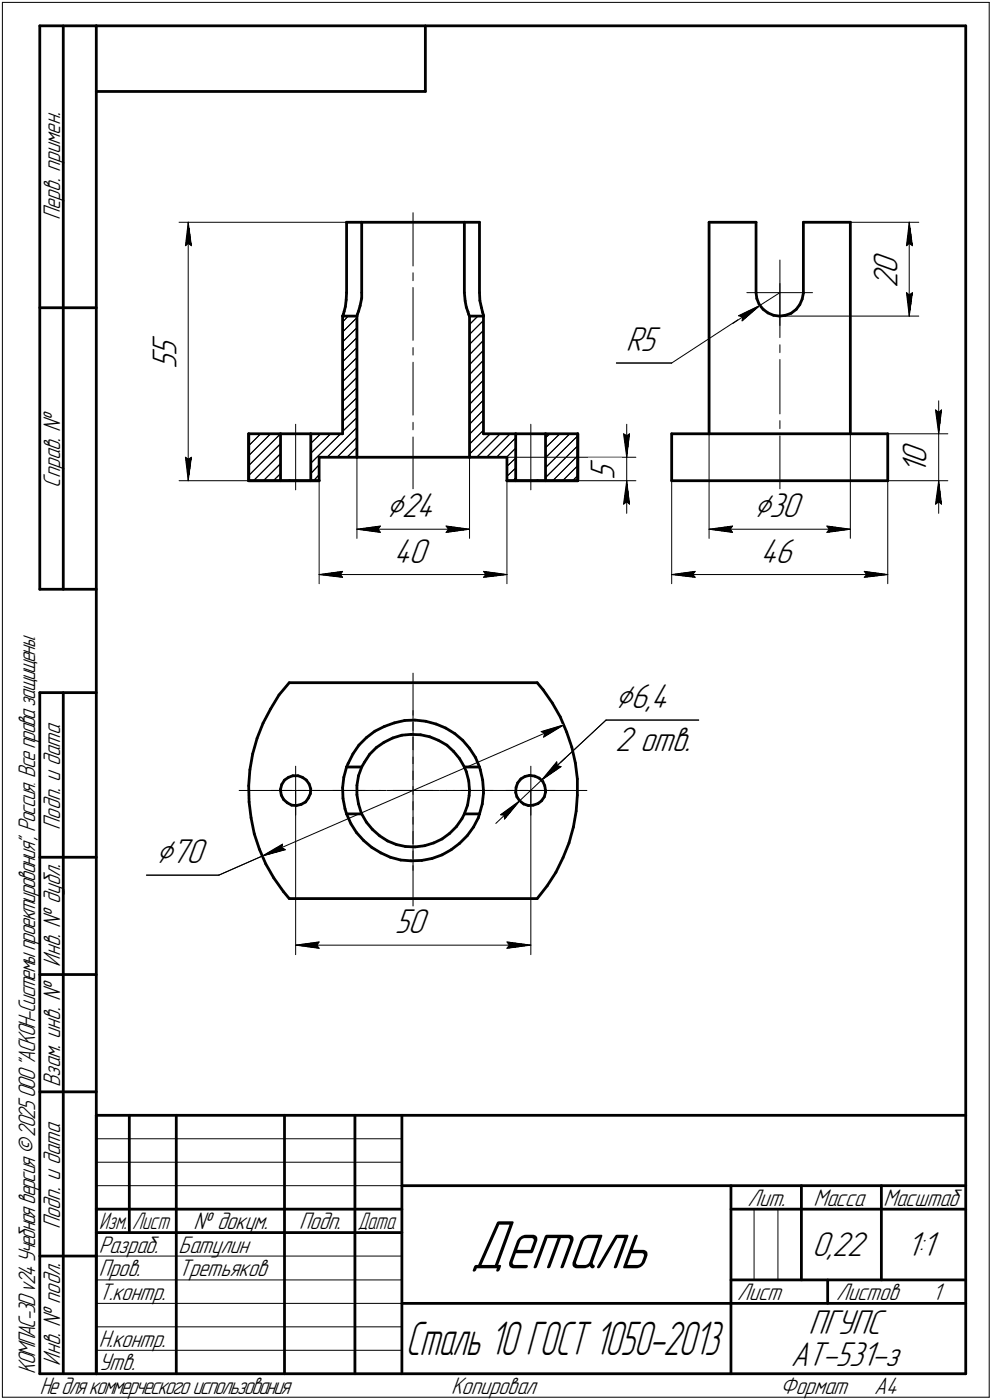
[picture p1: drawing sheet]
<svg xmlns="http://www.w3.org/2000/svg" width="211mm" height="298mm" viewBox="0 0 211 298" stroke-linecap="round" stroke-linejoin="round" font-family="sans-serif">
<defs><g id="words">
<text font-size="15.6" x="100" y="270.1">Деталь</text>
<text font-size="10.7" x="86.3" y="288.5">Сталь 10 ГОСТ 1050-2013</text>
<g font-size="7.8">
<text x="191" y="58.2" transform="rotate(-90 191 58.2)">0</text>
<text x="191" y="61.4" transform="rotate(-90 191 61.4)">2</text>
<text x="37.5" y="75.7" transform="rotate(-90 37.5 75.7)">5</text>
<text x="133.1" y="74.8">R5</text>
<text x="37.5" y="78.5" transform="rotate(-90 37.5 78.5)">5</text>
<text x="197.2" y="100.9" transform="rotate(-90 197.2 100.9)">1</text>
<text x="197.2" y="98.8" transform="rotate(-90 197.2 98.8)">0</text>
<text x="130.8" y="102.1" transform="rotate(-90 130.8 102.1)">5</text>
<text x="82.2" y="110.1">⌀24</text>
<text x="160.4" y="110.1">⌀30</text>
<text x="83.8" y="119.8">40</text>
<text x="161.8" y="119.8">46</text>
<text x="130.9" y="150.7">⌀6,4</text>
<text x="130.9" y="159.9">2 отв.</text>
<text x="33.1" y="183.7">⌀70</text>
<text x="84" y="198.7">50</text>
<text x="172.8" y="267.5">0,22</text>
<text x="192.9" y="267.5">1:1</text>
<text x="172" y="284.1">ПГУПС</text>
<text x="168.3" y="291">АТ-531-з</text>
</g>
<g font-size="5.4">
<text x="12.8" y="46.9" transform="rotate(-90 12.8 46.9)">Перв. примен.</text>
<text x="12.8" y="103.8" transform="rotate(-90 12.8 103.8)">Справ. №</text>
<text x="12.8" y="176.7" transform="rotate(-90 12.8 176.7)">Подп. и дата</text>
<text x="12.8" y="205.8" transform="rotate(-90 12.8 205.8)">Инв. № дубл.</text>
<text x="12.8" y="231.6" transform="rotate(-90 12.8 231.6)">Взам. инв. №</text>
<text x="159.1" y="256.8">Лит.</text>
<text x="173.1" y="256.8">Масса</text>
<text x="188" y="256.8">Масштаб</text>
<text x="12.8" y="261.7" transform="rotate(-90 12.8 261.7)">Подп. и дата</text>
<text x="41.2" y="261.8">№ докум.</text>
<text x="63.6" y="261.8">Подп.</text>
<text x="21" y="266.8">Разраб.</text>
<text x="38" y="266.8">Батулин</text>
<text x="21" y="271.8">Пров.</text>
<text x="38" y="271.8">Третьяков</text>
<text x="21" y="276.8">Т.контр.</text>
<text x="156.9" y="276.8">Лист</text>
<text x="177.9" y="276.8">Листов</text>
<text x="198.4" y="276.8">1</text>
<text x="21" y="286.8">Н.контр.</text>
<text x="7.5" y="292.5" transform="rotate(-90 7.5 292.5)">КОМПАС-3Dv24Учебнаяверсия©2025ООО&quot;АСКОН-Системыпроектирования&quot;, Россия. Всеправазащищены.</text>
<text x="12.8" y="290.8" transform="rotate(-90 12.8 290.8)">Инв. № подл.</text>
<text x="21" y="291.8">Утв.</text>
<text x="8.5" y="296.7">Недлякоммерческогоиспользования</text>
<text x="96" y="296.8">Копировал</text>
<text x="166" y="296.8">Формат</text>
<text x="186" y="296.8">A4</text>
</g>
<g font-size="5.3">
<text x="21.1" y="261.8">Изм.</text>
<text x="28.1" y="261.8">Лист</text>
<text x="76.1" y="261.8">Дата</text>
</g>
</g></defs>
<g fill="none" stroke="#000" stroke-width=".59">
<path d="M8.5 5.5v120zM8.5 5.5h12zM13.5 5.5v120zM20.5 5.5v287zM20.5 5.5h185zM20.5 19.5h70zM90.5 5.5v14zM205.5 5.5v287zM73.7 47.3v15zM73.7 47.3h3.3zM77 47.3h21.8zM77 47.3v15z"/>
<path d="M98.8 47.3h3.2zM98.8 47.3v15zM102 47.3v15zM150.9 47.3h10zM150.9 47.3v45.1zM160.9 47.3v15zM170.9 47.3h10zM170.9 47.3v15zM180.9 47.3v45.1zM8.5 65.5h12zM72.9 67.3v25.1zM72.9 67.3h3z"/>
<path d="M73.1 66.9l-.2 .4zM73.2 66.3l-.1 .6zM73.5 65.3l-.3 1zM73.7 63.8l-.2 1.5zM73.7 62.3v1.5zM75.9 67.3v30.1zM76 67l-.1 .3zM76.3 66.3l-.3 .7zM76.6 65.1l-.3 1.2zM77 62.3v1.2zM77 63.5l-.4 1.6zM98.8 62.3l.2 1.8z"/>
<path d="M99 64.1l.2 1.3zM99.2 65.4l.4 1zM99.6 66.4l.1 .6zM99.7 67l.2 .3zM99.9 67.3h3zM99.9 67.3v30.1zM102 62.3l.1 1.7zM102.1 64l.3 1.5zM102.4 65.5l.3 1zM102.7 66.5l.2 .6zM102.9 67.3v25.1zM102.9 67.1v.2z"/>
<path d="M160.9 62.3l.1 1.3zM161 63.6l.5 1.3zM161.5 64.9l.9 1zM162.4 65.9l1 .7zM163.4 66.6l1.2 .5zM164.6 67.1l1.3 .2zM165.9 67.3l1.2-.2zM167.1 67.1l1.2-.4zM168.3 66.7l1.1-.8zM170.2 64.9l-.8 1zM170.7 63.7l-.5 1.2zM170.9 62.4l-.2 1.3z"/>
<path d="M170.9 62.4h.1M52.9 92.4v10zM52.9 92.4h6.8zM59.7 92.4v10zM59.7 92.4h6.4zM66.1 92.4v10zM66.1 92.4h6.8zM67.9 97.4h8zM67.9 97.4v5zM75.9 97.4h24zM99.9 97.4h8zM102.9 92.4h6.8z"/>
<path d="M107.9 97.4v5zM109.7 92.4v10zM109.7 92.4h6.4zM116.1 92.4h6.8zM116.1 92.4v10zM122.9 92.4v10zM142.9 92.4h46zM142.9 92.4v10zM188.9 92.4v10zM52.9 102.4h8.7zM52.9 102.4h6.8zM59.7 102.4h6.4z"/>
<path d="M61.6 102.4h6.3zM66.1 102.4h1.8zM107.9 102.4h6.4zM107.9 102.4h1.8zM109.7 102.4h6.4zM114.3 102.4h8.6zM116.1 102.4h6.8zM142.9 102.4h46zM8.5 125.5h12zM8.5 147.5v145zM8.5 147.5h12zM13.5 147.5v145z"/>
<path d="M54.7 157.2l-.9 3.3zM56 154l-1.3 3.2zM57.6 151l-1.6 3zM59.4 148l-1.8 3zM61.6 145.4l-2.2 2.6zM61.6 145.4h52.7zM76.4 158.7l-1.3 1.8zM78 157.1l1.8-1.4zM78 157.1l-1.6 1.6zM79.8 155.7l2-1zM80.1 159.2l1.6-1.1zM80.1 159.2l-1.4 1.4z"/>
<path d="M81.7 158.1l1.9-1zM81.8 154.7l2.1-.8zM83.6 157.1l1.9-.6zM83.9 153.9l2.2-.5zM85.5 156.5l2-.1zM86.1 153.4l2.2-.1zM87.5 156.4l2 .1zM88.3 153.3l2.3 .3zM89.5 156.5l1.9 .4zM90.6 153.6l2.2 .6zM91.4 156.9l1.9 .7zM92.8 154.2l2 .8z"/>
<path d="M93.3 157.6l1.8 1.1zM94.8 155l2 1.2zM95.1 158.7l1.4 1.3zM96.8 156.2l1.7 1.4zM98.5 157.6l1.4 1.7zM99.9 159.3l1.3 2zM114.3 145.4l1.3 1.5zM115.6 146.9l1.9 2.8zM117.5 149.7l1.7 3zM119.2 152.7l1.4 3.2zM120.6 155.9l1.1 3.2zM121.7 159.1l.7 3.4z"/>
<path d="M52.9 167.3l.1 3.5zM53 170.8l.4 3.4zM53.2 163.9l-.3 3.4zM53.4 174.2l.7 3.3zM53.8 160.5l-.6 3.4zM54.1 177.5l1.1 3.3zM59.7 168.3l.2 1zM59.7 168.1v.2zM59.9 169.3l.5 1zM59.9 167l-.2 1.1zM60.4 170.3l.7 .6zM60.5 166.1l.9-.6z"/>
<path d="M60.5 166.1l-.6 .9zM61.1 170.9l1 .5zM61.4 165.5l.9-.3zM62.1 171.4l1 .1zM62.3 165.2h1.1zM63.1 171.5l1-.2zM63.4 165.2l.9 .3zM64.1 171.3l.9-.5zM64.3 165.5l.9 .6zM65.2 166.1l.6 .9zM65.6 169.9l-.6 .9zM65.8 167l.3 1z"/>
<path d="M66 169l-.4 .9zM66.1 168l-.1 1zM72.9 167.7l.1 2.3zM73 170l.4 2.2zM73.2 165.5l-.3 2.2zM73.4 172.2l.3 1.1zM73.7 173.3l1 2.1zM73.7 173.3h3.3zM73.7 163.3h3.3zM73.7 163.3l-.5 2.2zM74.1 162.6l-.4 .7zM74.7 175.4l1.2 1.9z"/>
<path d="M75.1 160.5l-1 2.1zM75.9 177.3l1.5 1.7zM75.9 167.2v2zM75.9 169.2l.4 2zM76.3 165.2l-.4 2zM76.3 171.2l.6 1.9zM76.9 173.1l.1 .2zM77 173.3l1 1.8zM77 163.3l-.7 1.9zM77.4 179l1.7 1.4zM77.6 162.3l-.6 1zM78 175.1l1.2 1.5z"/>
<path d="M78.7 160.6l-1.1 1.7zM79.2 176.6l1.6 1.4zM80.8 178l1.7 1.1zM82.5 179.1l1.8 .7zM84.3 179.8l2 .5zM92.3 179.5l1.8-.9zM94.1 178.6l1.6-1.1zM95.7 177.5l1.4-1.5zM96.5 160l1.3 1.5zM97.8 179.6l1.6-1.6zM97.8 161.5l1 1.8zM98.3 174.3l-1.2 1.7z"/>
<path d="M98.8 173.3l-.5 1zM98.8 163.3h3.2zM98.8 173.3h3.2zM98.8 163.3l.4 1zM99.2 164.3l.5 2zM99.5 171.4l-.7 1.9zM99.7 166.3l.2 2zM99.8 169.4l-.3 2zM99.9 168.3l-.1 1.1zM100.8 176.1l-1.4 1.9zM101.2 161.3l.8 2zM101.8 174.2l-1 1.9z"/>
<path d="M102 173.3l-.2 .9zM102 163.3l.2 .6zM102.2 163.9l.5 2.2zM102.6 171.2l-.6 2.1zM102.7 166.1l.2 2.2zM102.9 168.9l-.3 2.3zM102.9 168.3v.6zM109.7 168.7l.3 1zM109.8 167.6l-.1 1.1zM110 169.7l.6 .8zM110.2 166.7l-.4 .9zM110.6 170.5l.8 .7z"/>
<path d="M110.8 165.9l.9-.5zM110.8 165.9l-.6 .8zM111.4 171.2l1 .3zM111.7 165.4l1-.3zM112.4 171.5l1.1-.1zM112.7 165.1l1.1 .2zM113.5 171.4l1-.3zM113.8 165.3l.9 .4zM114.5 171.1l.7-.6zM114.7 165.7l.8 .7zM115.5 166.4l.4 .9zM115.8 169.7l-.6 .8z"/>
<path d="M115.9 167.3l.2 1zM116.1 168.7l-.3 1zM116.1 168.3v.4zM121.1 179.5l-1.3 3.1zM122 176.1l-.9 3.4zM122.4 162.5l.5 3.4zM122.6 172.7l-.6 3.4zM122.9 169.3l-.3 3.4zM122.9 165.9v3.4zM8.5 182.5h12zM55.2 180.8l1.4 3.2zM56.6 184l1.7 2.9z"/>
<path d="M58.3 186.9l2 2.9zM60.3 189.8l1.3 1.5zM61.6 191.3h52.7zM79.1 180.4l1.9 1.2zM81 181.6l2.1 .9zM83.1 182.5l2.2 .6zM85.3 183.1l2.2 .2zM86.3 180.3h2zM87.5 183.3l2.2-.1zM88.3 180.3l2-.2zM89.7 183.2l2.2-.4zM90.3 180.1l2-.6z"/>
<path d="M91.9 182.8l2.2-.8zM94.1 182l1.9-1.1zM96 180.9l1.8-1.3zM116.4 188.6l-2.1 2.7zM118.3 185.8l-1.9 2.8zM119.8 182.6l-1.5 3.2zM8.5 207.5h12zM8.5 232.5h12zM20.5 237.5h185zM20.5 237.5v55zM27.5 237.5v25zM37.5 237.5v55z"/>
<path d="M60.5 237.5v55zM75.5 237.5v55zM85.5 237.5v55zM20.5 257.5h65zM85.5 252.5h120zM155.5 252.5v40zM155.5 257.5h15zM170.5 252.5v20zM170.5 257.5h35zM187.5 252.5v20zM8.5 267.5h12zM20.5 262.5h65z"/>
<path d="M85.5 277.5h70zM155.5 277.5h50zM155.5 272.5h50zM176.1 272.5v5zM8.5 292.5h12zM20.5 292.5h185z"/>
</g>
<g fill="none" stroke="#000" stroke-width=".21">
<path d="M.5 .5v297zM.5 .5h210zM210.5 .5v297zM38.1 47.3h38.9zM39.5 52.3l.5-.5zM40 47.3l.7 5zM40 51.8l.7 .5zM40 47.3l-.5 5zM40 47.3v55.1zM87.9 58.1v1.7zM87.9 45.3v11.3zM165.9 55.4v6.9z"/>
<path d="M180.9 47.3h14.6zM192.9 52.3l.6-.5zM193.5 47.3l.6 5zM193.5 51.8l.6 .5zM193.5 47.3l-.6 5zM193.5 47.3v20zM72.9 79.2l3-3.1zM72.9 77l3-3zM72.9 74.9l3-3zM72.9 72.8l3-3zM72.9 70.7l3-3.1zM74.1 67.3l-1.2 1.3z"/>
<path d="M87.9 77.1v11.3zM87.9 74v1.6zM87.9 61.2v11.3zM99.9 73.3l3-2.9zM99.9 71.2l3-3zM99.9 69.1l1.8-1.8zM102.9 78.8l-3 3.1zM102.9 76.7l-3 3.1zM102.9 74.6l-3 3zM102.9 72.5l-3 3zM131.1 77.3h11.8zM142.9 77.3l18.8-12.3z"/>
<path d="M155.9 68.9l5.8-3.9zM157.1 67.2l4.6-2.2zM157.1 67.2l.9 .3zM157.9 68.3l3.8-3.3zM158 67.5l-.1 .8zM158.9 62.3h7zM161.7 65l4.2-2.7zM165.9 62.3h7zM165.9 62.3v7zM165.9 76.5v11.6zM165.9 73.4v1.7zM165.9 60.4v11.5z"/>
<path d="M165.9 67.3h29.6zM192.9 62.3l.6 5zM192.9 62.3l.6 .5zM193.5 62.8l.6-.5zM194.1 62.3l-.6 5zM39.5 97.4l.5 5zM39.5 97.4l.5 .4zM40 97.8l.7-.4zM40.7 97.4l-.7 5zM52.9 99.1l6.8-6.7zM52.9 97l4.7-4.6zM52.9 94.9l2.6-2.5z"/>
<path d="M52.9 92.8l.4-.4zM62.9 90.3v14zM66.1 98.6l6.4-6.2zM66.1 96.5l4.3-4.1zM66.1 94.4l2.1-2zM67.9 99l-1.8 1.8zM69.6 97.4l6.3-6.4zM71.7 97.4l4.2-4.3zM72.9 91.9l3-3zM72.9 89.7l3-2.9zM72.9 87.6l3-2.9zM72.9 85.5l3-3z"/>
<path d="M72.9 83.4l3-3.1zM72.9 81.3l3-3.1zM73.8 97.4l2.1-2.2zM75.9 97.4v17.2zM87.9 93v11.3zM87.9 89.9v1.6zM99.9 96.7l4.4-4.3zM99.9 94.6l3-3zM99.9 92.5l3-3zM99.9 97.4v17.2zM101.4 97.4l5-5zM102.9 87.3l-3 3z"/>
<path d="M102.9 85.2l-3 3zM102.9 83.1l-3 3zM102.9 80.9l-3 3.1zM103.5 97.4l5-5zM107.8 97.4l1.9-2zM107.9 99.3l1.8-1.8zM107.9 97.4h27.4zM109.7 93.2l-4 4.2zM112.9 90.3v14zM116.1 99.6l6.8-6.8zM116.1 97.5l5.1-5.1zM116.1 95.3l3-2.9z"/>
<path d="M116.1 93.2l.9-.8zM132.7 92.4l.6 .4zM132.7 92.4l.6 5zM133.3 92.8l.6-.4zM133.3 90.3v7.1zM133.3 97.4v5zM133.9 92.4l-.6 5zM150.9 92.4v22.2zM165.9 92.8v11.5zM165.9 89.6v1.7zM180.9 92.4v22.2zM188.9 92.4h12.8z"/>
<path d="M199.1 87.3l.6 .5zM199.1 87.3l.6 5.1zM199.7 87.8l.6-.5zM199.7 85.3v7.1zM199.7 92.4v10zM200.3 87.3l-.6 5.1zM38.1 102.4h14.8zM52.9 101.3l6.8-6.8zM52.9 102.4h15zM53.9 102.4l5.8-5.8zM56 102.4l3.7-3.7zM58.2 102.4l1.5-1.6z"/>
<path d="M67.9 101.1l-1.2 1.3zM67.9 102.4v21.9zM75.9 112.7l5-.7zM75.9 112.7l5 .7zM75.9 112.7h24zM80.4 112.7l.5 .7zM80.9 112l-.5 .7zM94.9 113.4l5-.7zM94.9 112l.5 .7zM94.9 112l5 .7zM95.4 112.7l-.5 .7zM107.9 101.4l1.8-1.7z"/>
<path d="M107.9 102.4h15zM107.9 102.4h27.4zM107.9 102.4v21.9zM109.1 102.4l.6-.6zM116.1 101.7l6.8-6.8zM117.6 102.4l5.3-5.4zM119.7 102.4l3.2-3.3zM121.8 102.4l1.1-1.1zM132.7 107.4l.6-.6zM133.3 102.4l-.6 5zM133.3 106.8l.6 .6zM133.3 102.4l.6 5z"/>
<path d="M133.3 102.4v6.9zM142.9 102.4v21.9zM150.9 112.7l5-.7zM150.9 112.7l5 .7zM150.9 112.7h30zM155.4 112.7l.5 .7zM155.9 112l-.5 .7zM175.9 113.4l5-.7zM175.9 112l.5 .7zM175.9 112l5 .7zM176.4 112.7l-.5 .7zM188.9 102.4h12.8z"/>
<path d="M188.9 102.4v21.9zM199.1 107.4l.6-.6zM199.7 102.4l-.6 5zM199.7 106.8l.6 .6zM199.7 102.4l.6 5zM199.7 102.4v6.9zM67.9 122.3l5-.6zM67.9 122.3l5 .6zM67.9 122.3h40zM72.4 122.3l.5 .6zM72.9 121.7l-.5 .6zM102.9 122.9l5-.6z"/>
<path d="M102.9 121.7l.5 .6zM102.9 121.7l5 .6zM103.4 122.3l-.5 .6zM142.9 122.3l5-.6zM142.9 122.3l5 .6zM142.9 122.3h46zM147.4 122.3l.5 .6zM147.9 121.7l-.5 .6zM183.9 122.9l5-.6zM183.9 121.7l.5 .6zM183.9 121.7l5 .6zM184.4 122.3l-.5 .6z"/>
<path d="M87.9 151.3v8.4zM87.9 143.3v9zM87.9 153.8v1.7zM87.9 157v9zM115.1 155.8l.8 .3zM115.1 155.8l4.9-1.5zM115.7 157l4.3-2.7zM115.9 156.1l-.2 .9zM128.9 153.3h19.8zM50.9 168.3h11.2zM57.7 168.3h5.2zM60.1 179.7l-.2 .8z"/>
<path d="M62.9 168.3h5.2zM62.9 168.3v5.3zM62.9 163.2v5.1zM62.9 168.3v35zM63.5 168.3h1.6zM66.6 168.3h11.1zM70.9 168.3h8.3zM79.2 168.3h1.7zM80.8 168.3h1.4zM82.4 168.3h11.1zM83.7 168.3h4.2zM87.9 168.3h4.1z"/>
<path d="M87.9 177v8.3zM87.9 174v1.5zM87.9 168.3v4.2zM87.9 161.2v1.4zM87.9 164.2v4.1zM87.9 167.5v1.7zM87.9 170.7v9zM93.6 168.3h1.5zM95 168.3h1.6zM96.6 168.3h8.3zM98 168.3h11.2zM105.5 175.3l5.1-4.8z"/>
<path d="M106.5 173.5l4.1-3zM106.5 173.5l.8 .1zM107.3 173.6l.1 .8zM107.7 168.3h5.2zM110.6 170.5l-3.2 3.9zM110.6 170.5l4.6-4.4zM110.7 168.3h1.6zM112.9 168.3h5.2zM112.9 168.3v5.3zM112.9 163.2v5.1zM112.9 168.3v35zM113.8 168.3h11.1z"/>
<path d="M115.2 166.1l13.7-12.8zM115.2 166.1l4.2-2.9zM115.2 166.1l5.1-4.7zM118.4 162.2l.1 .9zM118.4 162.2l-3.2 3.9zM118.5 163.1l.9 .1zM31.2 186.4h15.4zM46.6 186.4l9.2-4.1zM55.8 182.3l4.3-2.6zM55.8 182.3l4.9-1.4zM55.8 182.3l64.2-28zM59.9 180.5l.8 .4z"/>
<path d="M87.9 181.2v1.6zM87.9 184.3v9zM62.9 201.3l5-.7zM62.9 201.3l5 .6zM62.9 201.3h50zM67.4 201.3l.5 .6zM67.9 200.6l-.5 .7zM107.9 201.9l5-.6zM107.9 200.6l.5 .7zM107.9 200.6l5 .7zM108.4 201.3l-.5 .6zM20.5 247.5h65z"/>
<path d="M20.5 252.5h65zM20.5 242.5h65zM160.4 257.5v15zM165.5 257.5v15zM20.5 267.5h65zM20.5 272.5h65zM20.5 277.5h65zM.5 297.5h210zM20.5 282.5h65zM20.5 287.5h65z"/>
</g>
<g fill="#fff" stroke="#fff" stroke-width=".21">
<path d="M125.1 97.5h7.2zM125.1 97.6h7.2zM125.1 97.7h7.2zM125.1 97.8h7.2zM125.1 97.9h7.2zM125.1 98h7.2zM125.1 98h7.2zM125.1 98.1h7.2zM125.1 98.2h7.2zM125.1 98.3h7.2zM125.1 98.4h7.2zM125.1 98.5h7.2zM125.1 98.6h7.2zM125.1 98.6h7.2zM125.1 98.7h7.2zM125.1 98.8h7.2zM125.1 98.9h7.2zM125.1 99h7.2zM125.1 99.1h7.2zM125.1 99.1h7.2zM125.1 99.2h7.2zM125.1 99.3h7.2zM125.1 99.4h7.2zM125.1 99.5h7.2zM125.1 99.6h7.2zM125.1 99.7h7.2zM125.1 99.7h7.2zM125.1 99.8h7.2zM125.1 99.9h7.2zM125.1 100h7.2zM125.1 100.1h7.2zM125.1 100.2h7.2zM125.1 100.2h7.2zM125.1 100.3h7.2zM125.1 100.4h7.2zM125.1 100.5h7.2zM125.1 100.6h7.2zM125.1 100.7h7.2zM125.1 100.8h7.2zM125.1 100.8h7.2zM125.1 100.9h7.2zM125.1 101h7.2zM125.1 101.1h7.2zM125.1 101.2h7.2zM125.1 101.3h7.2zM125.1 101.3h7.2zM125.1 101.4h7.2zM125.1 101.5h7.2zM125.1 101.6h7.2zM125.1 101.7h7.2zM125.1 101.8h7.2zM125.1 101.9h7.2zM125.1 101.9h7.2zM125.1 102h7.2z"/>
<path d="M132.1 91.9h2.4zM132.2 91.9h2.3zM132.2 92h2.3zM132.2 92.1h2.3zM132.2 92.2h2.3zM132.2 92.3h2.3zM132.2 92.4h2.3zM132.2 92.5h2.3zM132.2 92.5h2.3zM132.2 92.6h2.3zM132.2 92.7h2.3zM132.2 92.8h2.3zM132.2 92.9h2.3zM132.2 93h2.3zM132.2 93h2.3zM132.3 93.1h2.1zM132.3 93.2h2.1zM132.3 93.3h2.1zM132.3 93.4h2.1zM132.3 93.5h2.1zM132.3 93.6h2.1zM132.3 93.6h2.1zM132.3 93.7h2zM132.4 93.8h1.9zM132.4 93.9h1.9zM132.4 94h1.9zM132.4 94.1h1.9zM132.4 94.1h1.9zM132.4 94.2h1.9zM132.4 94.3h1.9zM132.5 94.4h1.7zM132.5 94.5h1.7zM132.5 94.6h1.7zM132.5 94.7h1.7zM132.5 94.7h1.7zM132.5 94.8h1.7zM132.5 94.9h1.7zM132.6 95h1.5zM132.6 95.1h1.5zM132.6 95.2h1.5zM132.6 95.2h1.5zM132.6 95.3h1.5zM132.6 95.4h1.5zM132.6 95.5h1.5zM132.6 95.6h1.4zM132.7 95.7h1.3zM132.7 95.8h1.3zM132.8 95.8h1.1zM132.8 95.9h1.1zM132.8 96h1.1zM132.8 96.1h1.1zM132.8 96.2h1.1zM132.9 96.3h.9zM132.9 96.4h.9zM133 96.4h.8zM133 96.5h.7zM133.1 96.6h.6zM133.1 96.7h.6zM133.1 96.8h.5zM133.2 96.9h.4zM133.2 96.9h.3zM133.3 97h.2zM133.3 97.1h.2z"/>
<path d="M133.3 102.6h.2zM133.3 102.7h.2zM133.2 102.8h.3zM133.2 102.9h.4zM133.1 103h.5zM133.1 103h.6zM133.1 103.1h.6zM133 103.2h.7zM133 103.3h.8zM132.9 103.4h.9zM132.9 103.5h.9zM132.8 103.5h1.1zM132.8 103.6h1.1zM132.8 103.7h1.1zM132.8 103.8h1.1zM132.8 103.9h1.1zM132.7 104h1.3zM132.7 104.1h1.3zM132.6 104.1h1.4zM132.6 104.2h1.5zM132.6 104.3h1.5zM132.6 104.4h1.5zM132.6 104.5h1.5zM132.6 104.6h1.5zM132.6 104.6h1.5zM132.6 104.7h1.5zM132.5 104.8h1.7zM132.5 104.9h1.7zM132.5 105h1.7zM132.5 105.1h1.7zM132.5 105.2h1.7zM132.5 105.2h1.7zM132.5 105.3h1.7zM132.4 105.4h1.9zM132.4 105.5h1.9zM132.4 105.6h1.9zM132.4 105.7h1.9zM132.4 105.7h1.9zM132.4 105.8h1.9zM132.4 105.9h1.9zM132.3 106h2zM132.3 106.1h2.1zM132.3 106.2h2.1zM132.3 106.3h2.1zM132.3 106.3h2.1zM132.3 106.4h2.1zM132.3 106.5h2.1zM132.3 106.6h2.1zM132.2 106.7h2.3zM132.2 106.8h2.3zM132.2 106.8h2.3zM132.2 106.9h2.3zM132.2 107h2.3zM132.2 107.1h2.3zM132.2 107.2h2.3zM132.2 107.3h2.3zM132.2 107.4h2.3zM132.2 107.4h2.3zM132.2 107.5h2.3zM132.2 107.6h2.3zM132.2 107.7h2.3zM132.2 107.8h2.3z"/>
<path d="M82.1 104.3h11.5zM82.1 104.4h11.5zM82.1 104.5h11.5zM82.1 104.6h11.5zM82.1 104.6h11.5zM82.1 104.7h11.5zM82.1 104.8h11.5zM82.1 104.9h11.5zM82.1 105h11.5zM82.1 105.1h11.5zM82.1 105.2h11.5zM82.1 105.2h11.5zM82.1 105.3h11.5zM82.1 105.4h11.5zM82.1 105.5h11.5zM82.1 105.6h11.5zM82.1 105.7h11.5zM82.1 105.7h11.5zM82.1 105.8h11.5zM82.1 105.9h11.5zM82.1 106h11.5zM82.1 106.1h11.5zM82.1 106.2h11.5zM82.1 106.3h11.5zM82.1 106.3h11.5zM82.1 106.4h11.5zM82.1 106.5h11.5zM82.1 106.6h11.5zM82.1 106.7h11.5zM82.1 106.8h11.5zM82.1 106.8h11.5zM82.1 106.9h11.5zM82.1 107h11.5zM82.1 107.1h11.5zM82.1 107.2h11.5zM82.1 107.3h11.5zM82.1 107.4h11.5zM82.1 107.4h11.5zM82.1 107.5h11.5zM82.1 107.6h11.5zM82.1 107.7h11.5zM82.1 107.8h11.5zM82.1 107.9h11.5zM82.1 107.9h11.5zM82.1 108h11.5zM82.1 108.1h11.5zM82.1 108.2h11.5zM82.1 108.3h11.5zM82.1 108.4h11.5zM82.1 108.5h11.5zM82.1 108.5h11.5zM82.1 108.6h11.5zM82.1 108.7h11.5zM82.1 108.8h11.5zM82.1 108.9h11.5zM82.1 109h11.5zM82.1 109.1h11.5zM82.1 109.1h11.5zM82.1 109.2h11.5zM82.1 109.3h11.5zM82.1 109.4h11.5zM82.1 109.5h11.5zM82.1 109.6h11.5zM82.1 109.6h11.5zM82.1 109.7h11.5zM82.1 109.8h11.5zM82.1 109.9h11.5zM82.1 110h11.5zM82.1 110.1h11.5zM82.1 110.2h11.5zM82.1 110.2h11.5zM82.1 110.3h11.5zM82.1 110.4h11.5zM82.1 110.5h11.5zM82.1 110.6h11.5zM82.1 110.7h11.5zM82.1 110.7h11.5zM82.1 110.8h11.5zM82.1 110.9h11.5zM82.1 111h11.5zM82.1 111.1h11.5zM82.1 111.2h11.5zM82.1 111.3h11.5zM82.1 111.3h11.5zM82.1 111.4h11.5zM82.1 111.5h11.5zM82.1 111.6h11.5z"/>
<path d="M80.8 111.5h.6zM80.2 111.6h1.2zM79.6 111.7h1.8zM79 111.8h2.4zM78.4 111.8h3zM77.7 111.9h3.7zM77.6 112h3.8zM77.4 112.1h4zM77.1 112.2h4.3zM77 112.3h4.4zM76.8 112.4h4.6zM76.5 112.4h4.9zM76.4 112.5h5zM76.2 112.6h5.2zM75.9 112.7h5.5zM76.2 112.8h5.2zM76.5 112.9h4.9zM76.6 112.9h4.8zM76.9 113h4.5zM77.1 113.1h4.3zM77.3 113.2h4.1zM77.6 113.3h3.8zM77.7 113.4h3.7zM78.4 113.5h3zM79 113.5h2.4zM79.6 113.6h1.8zM80.2 113.7h1.2zM80.8 113.8h.6z"/>
<path d="M94.4 111.5h.7zM94.4 111.6h1.3zM94.4 111.7h1.9zM94.4 111.8h2.5zM94.4 111.8h3.1zM94.4 111.9h3.7zM94.4 112h4zM94.4 112.1h4.2zM94.4 112.2h4.3zM94.4 112.3h4.6zM94.4 112.4h4.7zM94.4 112.4h4.9zM94.4 112.5h5.2zM94.4 112.6h5.3zM94.4 112.7h5.5zM94.4 112.8h5.3zM94.4 112.9h5.1zM94.4 112.9h4.9zM94.4 113h4.7zM94.4 113.1h4.4zM94.4 113.2h4.2zM94.4 113.3h4zM94.4 113.4h3.7zM94.4 113.5h3.1zM94.4 113.5h2.5zM94.4 113.6h1.9zM94.4 113.7h1.3zM94.4 113.8h.7z"/>
<path d="M83.8 114.2h8.1zM83.8 114.3h8.1zM83.8 114.4h8.1zM83.8 114.5h8.1zM83.8 114.6h8.1zM83.8 114.6h8.1zM83.8 114.7h8.1zM83.8 114.8h8.1zM83.8 114.9h8.1zM83.8 115h8.1zM83.8 115.1h8.1zM83.8 115.1h8.1zM83.8 115.2h8.1zM83.8 115.3h8.1zM83.8 115.4h8.1zM83.8 115.5h8.1zM83.8 115.6h8.1zM83.8 115.7h8.1zM83.8 115.7h8.1zM83.8 115.8h8.1zM83.8 115.9h8.1zM83.8 116h8.1zM83.8 116.1h8.1zM83.8 116.2h8.1zM83.8 116.2h8.1zM83.8 116.3h8.1zM83.8 116.4h8.1zM83.8 116.5h8.1zM83.8 116.6h8.1zM83.8 116.7h8.1zM83.8 116.8h8.1zM83.8 116.8h8.1zM83.8 116.9h8.1zM83.8 117h8.1zM83.8 117.1h8.1zM83.8 117.2h8.1zM83.8 117.3h8.1zM83.8 117.3h8.1zM83.8 117.4h8.1zM83.8 117.5h8.1zM83.8 117.6h8.1zM83.8 117.7h8.1zM83.8 117.8h8.1zM83.8 117.9h8.1zM83.8 117.9h8.1zM83.8 118h8.1zM83.8 118.1h8.1zM83.8 118.2h8.1zM83.8 118.3h8.1zM83.8 118.4h8.1zM83.8 118.4h8.1zM83.8 118.5h8.1zM83.8 118.6h8.1zM83.8 118.7h8.1zM83.8 118.8h8.1zM83.8 118.9h8.1zM83.8 119h8.1zM83.8 119h8.1zM83.8 119.1h8.1zM83.8 119.2h8.1zM83.8 119.3h8.1zM83.8 119.4h8.1zM83.8 119.5h8.1zM83.8 119.5h8.1zM83.8 119.6h8.1zM83.8 119.7h8.1zM83.8 119.8h8.1zM83.8 119.9h8.1zM83.8 120h8.1zM83.8 120.1h8.1zM83.8 120.1h8.1zM83.8 120.2h8.1zM83.8 120.3h8.1zM83.8 120.4h8.1zM83.8 120.5h8.1zM83.8 120.6h8.1zM83.8 120.6h8.1zM83.8 120.7h8.1zM83.8 120.8h8.1zM83.8 120.9h8.1zM83.8 121h8.1zM83.8 121.1h8.1zM83.8 121.2h8.1zM83.8 121.2h8.1z"/>
<path d="M72.8 121.2h.6zM72.2 121.2h1.2zM71.5 121.3h1.9zM71 121.4h2.4zM70.4 121.5h3zM69.7 121.6h3.7zM69.5 121.7h3.9zM69.3 121.8h4.1zM69.1 121.8h4.3zM68.9 121.9h4.5zM68.7 122h4.7zM68.5 122.1h4.9zM68.3 122.2h5.1zM68.2 122.3h5.2zM67.9 122.3h5.5zM68.2 122.4h5.2zM68.4 122.5h5zM68.6 122.6h4.8zM68.8 122.7h4.6zM69.1 122.8h4.3zM69.3 122.9h4.1zM69.5 122.9h3.9zM69.7 123h3.7zM70.4 123.1h3zM71 123.2h2.4zM71.5 123.3h1.9zM72.2 123.4h1.2zM72.8 123.4h.6z"/>
<path d="M102.4 121.2h.7zM102.4 121.2h1.3zM102.4 121.3h1.9zM102.4 121.4h2.5zM102.4 121.5h3.1zM102.4 121.6h3.7zM102.4 121.7h3.9zM102.4 121.8h4.1zM102.4 121.8h4.3zM102.4 121.9h4.5zM102.4 122h4.7zM102.4 122.1h4.9zM102.4 122.2h5.1zM102.4 122.3h5.3zM102.4 122.3h5.5zM102.4 122.4h5.3zM102.4 122.5h5zM102.4 122.6h4.9zM102.4 122.7h4.6zM102.4 122.8h4.4zM102.4 122.9h4.2zM102.4 122.9h3.9zM102.4 123h3.7zM102.4 123.1h3.1zM102.4 123.2h2.5zM102.4 123.3h1.9zM102.4 123.4h1.3zM102.4 123.4h.7z"/>
<path d="M31.9 71.1h7.2zM31.9 71.2h7.2zM31.9 71.3h7.2zM31.9 71.4h7.2zM31.9 71.5h7.2zM31.9 71.5h7.2zM31.9 71.6h7.2zM31.9 71.7h7.2zM31.9 71.8h7.2zM31.9 71.9h7.2zM31.9 72h7.2zM31.9 72.1h7.2zM31.9 72.1h7.2zM31.9 72.2h7.2zM31.9 72.3h7.2zM31.9 72.4h7.2zM31.9 72.5h7.2zM31.9 72.6h7.2zM31.9 72.6h7.2zM31.9 72.7h7.2zM31.9 72.8h7.2zM31.9 72.9h7.2zM31.9 73h7.2zM31.9 73.1h7.2zM31.9 73.2h7.2zM31.9 73.2h7.2zM31.9 73.3h7.2zM31.9 73.4h7.2zM31.9 73.5h7.2zM31.9 73.6h7.2zM31.9 73.7h7.2zM31.9 73.7h7.2zM31.9 73.8h7.2zM31.9 73.9h7.2zM31.9 74h7.2zM31.9 74.1h7.2zM31.9 74.2h7.2zM31.9 74.3h7.2zM31.9 74.3h7.2zM31.9 74.4h7.2zM31.9 74.5h7.2zM31.9 74.6h7.2zM31.9 74.7h7.2zM31.9 74.8h7.2zM31.9 74.8h7.2zM31.9 74.9h7.2zM31.9 75h7.2zM31.9 75.1h7.2zM31.9 75.2h7.2zM31.9 75.3h7.2zM31.9 75.4h7.2zM31.9 75.4h7.2zM31.9 75.5h7.2zM31.9 75.6h7.2zM31.9 75.7h7.2zM31.9 75.8h7.2zM31.9 75.9h7.2zM31.9 75.9h7.2zM31.9 76h7.2zM31.9 76.1h7.2zM31.9 76.2h7.2zM31.9 76.3h7.2zM31.9 76.4h7.2zM31.9 76.5h7.2zM31.9 76.5h7.2zM31.9 76.6h7.2zM31.9 76.7h7.2zM31.9 76.8h7.2zM31.9 76.9h7.2zM31.9 77h7.2zM31.9 77h7.2zM31.9 77.1h7.2zM31.9 77.2h7.2zM31.9 77.3h7.2zM31.9 77.4h7.2zM31.9 77.5h7.2zM31.9 77.6h7.2zM31.9 77.6h7.2zM31.9 77.7h7.2zM31.9 77.8h7.2zM31.9 77.9h7.2zM31.9 78h7.2zM31.9 78.1h7.2zM31.9 78.1h7.2zM31.9 78.2h7.2zM31.9 78.3h7.2zM31.9 78.4h7.2z"/>
<path d="M38.9 96.9h2.4zM38.9 96.9h2.4zM38.9 97h2.4zM38.9 97.1h2.4zM38.9 97.2h2.4zM38.9 97.3h2.4zM38.9 97.4h2.4zM38.9 97.5h2.4zM39 97.5h2.2zM39 97.6h2.2zM39 97.7h2.2zM39 97.8h2.2zM39 97.9h2.2zM39 98h2.2zM39 98h2.2zM39.1 98.1h2zM39.1 98.2h2zM39.1 98.3h2zM39.1 98.4h2zM39.1 98.5h2zM39.1 98.6h2zM39.1 98.6h2zM39.1 98.7h2zM39.2 98.8h1.9zM39.2 98.9h1.9zM39.2 99h1.9zM39.2 99.1h1.9zM39.2 99.1h1.9zM39.2 99.2h1.9zM39.2 99.3h1.9zM39.3 99.4h1.7zM39.3 99.5h1.7zM39.3 99.6h1.7zM39.3 99.7h1.7zM39.3 99.7h1.7zM39.3 99.8h1.7zM39.3 99.9h1.7zM39.4 100h1.5zM39.4 100.1h1.5zM39.4 100.2h1.5zM39.4 100.2h1.5zM39.4 100.3h1.5zM39.4 100.4h1.5zM39.4 100.5h1.5zM39.4 100.6h1.4zM39.5 100.7h1.3zM39.5 100.8h1.3zM39.5 100.8h1.2zM39.5 100.9h1.2zM39.5 101h1.1zM39.6 101.1h1zM39.6 101.2h1zM39.7 101.3h.9zM39.7 101.3h.9zM39.7 101.4h.8zM39.8 101.5h.7zM39.8 101.6h.6zM39.8 101.7h.6zM39.9 101.8h.4zM39.9 101.9h.4zM40 101.9h.3zM40 102h.2zM40 102.1h.2z"/>
<path d="M40 47.6h.2zM40 47.7h.2zM40 47.8h.3zM39.9 47.8h.4zM39.9 47.9h.4zM39.8 48h.6zM39.8 48.1h.6zM39.8 48.2h.7zM39.7 48.3h.8zM39.7 48.3h.9zM39.7 48.4h.9zM39.6 48.5h1zM39.6 48.6h1zM39.5 48.7h1.1zM39.5 48.8h1.2zM39.5 48.9h1.2zM39.5 48.9h1.3zM39.5 49h1.3zM39.4 49.1h1.4zM39.4 49.2h1.5zM39.4 49.3h1.5zM39.4 49.4h1.5zM39.4 49.4h1.5zM39.4 49.5h1.5zM39.4 49.6h1.5zM39.4 49.7h1.5zM39.3 49.8h1.7zM39.3 49.9h1.7zM39.3 50h1.7zM39.3 50h1.7zM39.3 50.1h1.7zM39.3 50.2h1.7zM39.3 50.3h1.7zM39.2 50.4h1.9zM39.2 50.5h1.9zM39.2 50.5h1.9zM39.2 50.6h1.9zM39.2 50.7h1.9zM39.2 50.8h1.9zM39.2 50.9h1.9zM39.1 51h2zM39.1 51.1h2zM39.1 51.1h2zM39.1 51.2h2zM39.1 51.3h2zM39.1 51.4h2zM39.1 51.5h2zM39.1 51.6h2zM39 51.6h2.2zM39 51.7h2.2zM39 51.8h2.2zM39 51.9h2.2zM39 52h2.2zM39 52.1h2.2zM39 52.2h2.2zM38.9 52.2h2.4zM38.9 52.3h2.4zM38.9 52.4h2.4zM38.9 52.5h2.4zM38.9 52.6h2.4zM38.9 52.7h2.4zM38.9 52.7h2.4z"/>
<path d="M84 193.1h7.8zM84 193.2h7.8zM84 193.3h7.8zM84 193.4h7.8zM84 193.5h7.8zM84 193.5h7.8zM84 193.6h7.8zM84 193.7h7.8zM84 193.8h7.8zM84 193.9h7.8zM84 194h7.8zM84 194.1h7.8zM84 194.1h7.8zM84 194.2h7.8zM84 194.3h7.8zM84 194.4h7.8zM84 194.5h7.8zM84 194.6h7.8zM84 194.6h7.8zM84 194.7h7.8zM84 194.8h7.8zM84 194.9h7.8zM84 195h7.8zM84 195.1h7.8zM84 195.2h7.8zM84 195.2h7.8zM84 195.3h7.8zM84 195.4h7.8zM84 195.5h7.8zM84 195.6h7.8zM84 195.7h7.8zM84 195.7h7.8zM84 195.8h7.8zM84 195.9h7.8zM84 196h7.8zM84 196.1h7.8zM84 196.2h7.8zM84 196.3h7.8zM84 196.3h7.8zM84 196.4h7.8zM84 196.5h7.8zM84 196.6h7.8zM84 196.7h7.8zM84 196.8h7.8zM84 196.8h7.8zM84 196.9h7.8zM84 197h7.8zM84 197.1h7.8zM84 197.2h7.8zM84 197.3h7.8zM84 197.4h7.8zM84 197.4h7.8zM84 197.5h7.8zM84 197.6h7.8zM84 197.7h7.8zM84 197.8h7.8zM84 197.9h7.8zM84 198h7.8zM84 198h7.8zM84 198.1h7.8zM84 198.2h7.8zM84 198.3h7.8zM84 198.4h7.8zM84 198.5h7.8zM84 198.5h7.8zM84 198.6h7.8zM84 198.7h7.8zM84 198.8h7.8zM84 198.9h7.8zM84 199h7.8zM84 199.1h7.8zM84 199.1h7.8zM84 199.2h7.8zM84 199.3h7.8zM84 199.4h7.8zM84 199.5h7.8zM84 199.6h7.8zM84 199.6h7.8zM84 199.7h7.8zM84 199.8h7.8zM84 199.9h7.8zM84 200h7.8zM84 200.1h7.8zM84 200.2h7.8z"/>
<path d="M67.8 200.1h.6zM67.2 200.2h1.2zM66.5 200.2h1.9zM66 200.3h2.4zM65.4 200.4h3zM64.7 200.5h3.7zM64.5 200.6h3.9zM64.3 200.7h4.1zM64.1 200.7h4.3zM63.9 200.8h4.5zM63.8 200.9h4.6zM63.5 201h4.9zM63.3 201.1h5.1zM63.2 201.2h5.2zM62.9 201.3h5.5zM63.2 201.3h5.2zM63.3 201.4h5.1zM63.5 201.5h4.9zM63.8 201.6h4.6zM63.9 201.7h4.5zM64.1 201.8h4.3zM64.3 201.8h4.1zM64.5 201.9h3.9zM64.7 202h3.7zM65.4 202.1h3zM66.2 202.2h2.2zM67 202.3h1.4zM67.7 202.4h.7z"/>
<path d="M107.4 200.1h.7zM107.4 200.2h1.3zM107.4 200.2h1.9zM107.4 200.3h2.5zM107.4 200.4h3.1zM107.4 200.5h3.7zM107.4 200.6h3.9zM107.4 200.7h4.1zM107.4 200.7h4.4zM107.4 200.8h4.5zM107.4 200.9h4.8zM107.4 201h5zM107.4 201.1h5.2zM107.4 201.2h5.4zM107.4 201.3h5.5zM107.4 201.3h5.4zM107.4 201.4h5.2zM107.4 201.5h5zM107.4 201.6h4.8zM107.4 201.7h4.5zM107.4 201.8h4.4zM107.4 201.8h4.1zM107.4 201.9h3.9zM107.4 202h3.7zM107.4 202.1h3zM107.4 202.2h2.2zM107.4 202.3h1.6zM107.4 202.4h.8z"/>
<path d="M110.4 170.6h.2zM110.2 170.7h.4zM110 170.8h.5zM109.7 170.9h.8zM109.5 170.9h.9zM109.3 171h1.1zM109.1 171.1h1.2zM108.8 171.2h1.5zM108.7 171.3h1.6zM108.6 171.4h1.6zM108.5 171.4h1.7zM108.4 171.5h1.8zM108.3 171.6h1.9zM108.1 171.7h2zM108 171.8h2.1zM107.9 171.9h2.2zM107.8 172h2.2zM107.7 172h2.3zM107.5 172.1h2.4zM107.4 172.2h2.5zM107.3 172.3h2.5zM107.2 172.4h2.6zM107.1 172.5h2.6zM106.9 172.6h2.7zM106.8 172.6h2.8zM106.8 172.7h2.7zM106.6 172.8h2.8zM106.5 172.9h2.9zM106.3 173h3zM106.3 173.1h2.9zM106.2 173.1h2.9zM106 173.2h3.1zM105.9 173.3h3.1zM105.7 173.4h3.2zM105.8 173.5h3.1zM105.9 173.6h2.9zM106 173.7h2.7zM106.1 173.7h2.5zM106.2 173.8h2.3zM106.3 173.9h2.2zM106.3 174h2.1zM106.4 174.1h2zM106.5 174.2h1.8zM106.6 174.2h1.6zM106.7 174.3h1.4zM106.8 174.4h1.2zM106.8 174.5h1.1zM106.9 174.6h1zM107 174.7h.9zM107 174.8h.8zM107.1 174.8h.6zM107.2 174.9h.4zM107.3 175h.2z"/>
<path d="M118.4 161.6h.2zM118.3 161.7h.4zM118.2 161.8h.6zM118.1 161.9h.8zM118.1 162h.9zM118 162.1h1zM117.9 162.1h1.2zM117.9 162.2h1.3zM117.8 162.3h1.5zM117.8 162.4h1.5zM117.7 162.5h1.7zM117.6 162.6h1.9zM117.5 162.6h2zM117.4 162.7h2.2zM117.4 162.8h2.3zM117.3 162.9h2.4zM117.3 163h2.5zM117.2 163.1h2.7zM117.1 163.2h2.9zM117.1 163.2h3zM117 163.3h3.1zM116.9 163.4h3.1zM116.8 163.5h3.1zM116.8 163.6h2.9zM116.8 163.7h2.8zM116.7 163.7h2.8zM116.6 163.8h2.8zM116.5 163.9h2.7zM116.4 164h2.7zM116.4 164.1h2.6zM116.3 164.2h2.6zM116.2 164.3h2.6zM116.2 164.3h2.4zM116.1 164.4h2.4zM116.1 164.5h2.3zM116 164.6h2.3zM116 164.7h2.1zM115.9 164.8h2.1zM115.9 164.8h2zM115.8 164.9h2zM115.8 165h1.9zM115.7 165.1h1.8zM115.7 165.2h1.7zM115.7 165.3h1.6zM115.7 165.4h1.5zM115.6 165.4h1.4zM115.6 165.5h1.2zM115.5 165.6h1.1zM115.5 165.7h.9zM115.4 165.8h.8zM115.4 165.9h.5zM115.3 165.9h.4zM115.3 166h.2z"/>
<path d="M130.9 144.9h12.5zM130.9 145h12.5zM130.9 145.1h12.5zM130.9 145.2h12.5zM130.9 145.3h12.5zM130.9 145.4h12.5zM130.9 145.5h12.5zM130.9 145.5h12.5zM130.9 145.6h12.5zM130.9 145.7h12.5zM130.9 145.8h12.5zM130.9 145.9h12.5zM130.9 146h12.5zM130.9 146h12.5zM130.9 146.1h12.5zM130.9 146.2h12.5zM130.9 146.3h12.5zM130.9 146.4h12.5zM130.9 146.5h12.5zM130.9 146.6h12.5zM130.9 146.6h12.5zM130.9 146.7h12.5zM130.9 146.8h12.5zM130.9 146.9h12.5zM130.9 147h12.5zM130.9 147.1h12.5zM130.9 147.2h12.5zM130.9 147.2h12.5zM130.9 147.3h12.5zM130.9 147.4h12.5zM130.9 147.5h12.5zM130.9 147.6h12.5zM130.9 147.7h12.5zM130.9 147.7h12.5zM130.9 147.8h12.5zM130.9 147.9h12.5zM130.9 148h12.5zM130.9 148.1h12.5zM130.9 148.2h12.5zM130.9 148.3h12.5zM130.9 148.3h12.5zM130.9 148.4h12.5zM130.9 148.5h12.5zM130.9 148.6h12.5zM130.9 148.7h12.5zM130.9 148.8h12.5zM130.9 148.8h12.5zM130.9 148.9h12.5zM130.9 149h12.5zM130.9 149.1h12.5zM130.9 149.2h12.5zM130.9 149.3h12.5zM130.9 149.4h12.5zM130.9 149.4h12.5zM130.9 149.5h12.5zM130.9 149.6h12.5zM130.9 149.7h12.5zM130.9 149.8h12.5zM130.9 149.9h12.5zM130.9 149.9h12.5zM130.9 150h12.5zM130.9 150.1h12.5zM130.9 150.2h12.5zM130.9 150.3h12.5zM130.9 150.4h12.5zM130.9 150.5h12.5zM130.9 150.5h12.5zM130.9 150.6h12.5zM130.9 150.7h12.5zM130.9 150.8h12.5zM130.9 150.9h12.5zM130.9 151h12.5zM130.9 151h12.5zM130.9 151.1h12.5zM130.9 151.2h12.5zM130.9 151.3h12.5zM130.9 151.4h12.5zM130.9 151.5h12.5zM130.9 151.6h12.5zM130.9 151.6h12.5zM130.9 151.7h12.5zM130.9 151.8h12.5zM130.9 151.9h12.5zM130.9 152h12.5zM130.9 152.1h12.5zM130.9 152.1h12.5zM130.9 152.2h12.5z"/>
<path d="M130.9 154.3h15.7zM130.9 154.4h15.7zM130.9 154.5h15.7zM130.9 154.6h15.7zM130.9 154.7h15.7zM130.9 154.8h15.7zM130.9 154.9h15.7zM130.9 154.9h15.7zM130.9 155h15.7zM130.9 155.1h15.7zM130.9 155.2h15.7zM130.9 155.3h15.7zM130.9 155.4h15.7zM130.9 155.4h15.7zM130.9 155.5h15.7zM130.9 155.6h15.7zM130.9 155.7h15.7zM130.9 155.8h15.7zM130.9 155.9h15.7zM130.9 156h15.7zM130.9 156h15.7zM130.9 156.1h15.7zM130.9 156.2h15.7zM130.9 156.3h15.7zM130.9 156.4h15.7zM130.9 156.5h15.7zM130.9 156.5h15.7zM130.9 156.6h15.7zM130.9 156.7h15.7zM130.9 156.8h15.7zM130.9 156.9h15.7zM130.9 157h15.7zM130.9 157.1h15.7zM130.9 157.1h15.7zM130.9 157.2h15.7zM130.9 157.3h15.7zM130.9 157.4h15.7zM130.9 157.5h15.7zM130.9 157.6h15.7zM130.9 157.6h15.7zM130.9 157.7h15.7zM130.9 157.8h15.7zM130.9 157.9h15.7zM130.9 158h15.7zM130.9 158.1h15.7zM130.9 158.2h15.7zM130.9 158.2h15.7zM130.9 158.3h15.7zM130.9 158.4h15.7zM130.9 158.5h15.7zM130.9 158.6h15.7zM130.9 158.7h15.7zM130.9 158.7h15.7zM130.9 158.8h15.7zM130.9 158.9h15.7zM130.9 159h15.7zM130.9 159.1h15.7zM130.9 159.2h15.7zM130.9 159.3h15.7zM130.9 159.3h15.7zM130.9 159.4h15.7zM130.9 159.5h15.7zM130.9 159.6h15.7zM130.9 159.7h15.7zM130.9 159.8h15.7zM130.9 159.9h15.7zM130.9 159.9h15.7zM130.9 160h15.7zM130.9 160.1h15.7zM130.9 160.2h15.7zM130.9 160.3h15.7zM130.9 160.4h15.7zM130.9 160.4h15.7zM130.9 160.5h15.7zM130.9 160.6h15.7zM130.9 160.7h15.7zM130.9 160.8h15.7zM130.9 160.9h15.7zM130.9 161h15.7zM130.9 161h15.7zM130.9 161.1h15.7zM130.9 161.2h15.7zM130.9 161.3h15.7zM130.9 161.4h15.7z"/>
<path d="M118 154.3h2zM117.8 154.4h2.1zM117.5 154.5h2.3zM117.3 154.6h2.4zM117 154.7h2.6zM116.7 154.8h2.8zM116.4 154.9h3.1zM116.2 154.9h3.2zM115.9 155h3.4zM115.6 155.1h3.6zM115.3 155.2h3.8zM115.1 155.3h3.9zM114.8 155.4h4.2zM114.5 155.4h4.4zM114.6 155.5h4.2zM114.6 155.6h4.1zM114.6 155.7h4zM114.6 155.8h3.9zM114.7 155.9h3.7zM114.7 156h3.6zM114.8 156h3.3zM114.8 156.1h3.1zM114.9 156.2h3zM114.9 156.3h2.8zM115 156.4h2.5zM115 156.5h2.4zM115 156.5h2.3zM115.1 156.6h2zM115.1 156.7h1.9zM115.1 156.8h1.7zM115.1 156.9h1.6zM115.1 157h1.5zM115.2 157.1h1.2zM115.2 157.1h1zM115.3 157.2h.9zM115.3 157.3h.7zM115.3 157.4h.5zM115.4 157.5h.3zM115.4 157.6h.2z"/>
<path d="M60.3 179.1h.2zM60.1 179.2h.4zM60 179.2h.5zM59.9 179.3h.6zM59.7 179.4h.9zM59.6 179.5h1zM59.4 179.6h1.3zM59.3 179.7h1.4zM59.2 179.7h1.6zM59 179.8h1.8zM58.8 179.9h2.1zM58.8 180h2.1zM58.6 180.1h2.3zM58.4 180.2h2.6zM58.3 180.3h2.7zM58.2 180.3h2.8zM58 180.4h3zM57.9 180.5h3.2zM57.7 180.6h3.4zM57.6 180.7h3.5zM57.5 180.8h3.7zM57.3 180.8h3.9zM57.1 180.9h4.2zM57.1 181h4.2zM57 181.1h4.4zM56.9 181.2h4.5zM56.8 181.3h4.6zM56.7 181.4h4.4zM56.6 181.4h4.2zM56.6 181.5h3.9zM56.5 181.6h3.7zM56.4 181.7h3.5zM56.3 181.8h3.3zM56.2 181.9h3.1zM56.1 181.9h2.9zM56 182h2.7zM56 182.1h2.4zM55.9 182.2h2.2z"/>
<path d="M33.1 178h11.5zM33.1 178.1h11.5zM33.1 178.1h11.5zM33.1 178.2h11.5zM33.1 178.3h11.5zM33.1 178.4h11.5zM33.1 178.5h11.5zM33.1 178.6h11.5zM33.1 178.6h11.5zM33.1 178.7h11.5zM33.1 178.8h11.5zM33.1 178.9h11.5zM33.1 179h11.5zM33.1 179.1h11.5zM33.1 179.2h11.5zM33.1 179.2h11.5zM33.1 179.3h11.5zM33.1 179.4h11.5zM33.1 179.5h11.5zM33.1 179.6h11.5zM33.1 179.7h11.5zM33.1 179.7h11.5zM33.1 179.8h11.5zM33.1 179.9h11.5zM33.1 180h11.5zM33.1 180.1h11.5zM33.1 180.2h11.5zM33.1 180.3h11.5zM33.1 180.3h11.5zM33.1 180.4h11.5zM33.1 180.5h11.5zM33.1 180.6h11.5zM33.1 180.7h11.5zM33.1 180.8h11.5zM33.1 180.8h11.5zM33.1 180.9h11.5zM33.1 181h11.5zM33.1 181.1h11.5zM33.1 181.2h11.5zM33.1 181.3h11.5zM33.1 181.4h11.5zM33.1 181.4h11.5zM33.1 181.5h11.5zM33.1 181.6h11.5zM33.1 181.7h11.5zM33.1 181.8h11.5zM33.1 181.9h11.5zM33.1 181.9h11.5zM33.1 182h11.5zM33.1 182.1h11.5zM33.1 182.2h11.5zM33.1 182.3h11.5zM33.1 182.4h11.5zM33.1 182.5h11.5zM33.1 182.5h11.5zM33.1 182.6h11.5zM33.1 182.7h11.5zM33.1 182.8h11.5zM33.1 182.9h11.5zM33.1 183h11.5zM33.1 183h11.5zM33.1 183.1h11.5zM33.1 183.2h11.5zM33.1 183.3h11.5zM33.1 183.4h11.5zM33.1 183.5h11.5zM33.1 183.6h11.5zM33.1 183.6h11.5zM33.1 183.7h11.5zM33.1 183.8h11.5zM33.1 183.9h11.5zM33.1 184h11.5zM33.1 184.1h11.5zM33.1 184.1h11.5zM33.1 184.2h11.5zM33.1 184.3h11.5zM33.1 184.4h11.5zM33.1 184.5h11.5zM33.1 184.6h11.5zM33.1 184.7h11.5zM33.1 184.7h11.5zM33.1 184.8h11.5zM33.1 184.9h11.5zM33.1 185h11.5zM33.1 185.1h11.5zM33.1 185.2h11.5zM33.1 185.3h11.5z"/>
<path d="M191.5 93.8h7.2zM191.5 93.9h7.2zM191.5 94h7.2zM191.5 94.1h7.2zM191.5 94.1h7.2zM191.5 94.2h7.2zM191.5 94.3h7.2zM191.5 94.4h7.2zM191.5 94.5h7.2zM191.5 94.6h7.2zM191.5 94.7h7.2zM191.5 94.7h7.2zM191.5 94.8h7.2zM191.5 94.9h7.2zM191.5 95h7.2zM191.5 95.1h7.2zM191.5 95.2h7.2zM191.5 95.2h7.2zM191.5 95.3h7.2zM191.5 95.4h7.2zM191.5 95.5h7.2zM191.5 95.6h7.2zM191.5 95.7h7.2zM191.5 95.8h7.2zM191.5 95.8h7.2zM191.5 95.9h7.2zM191.5 96h7.2zM191.5 96.1h7.2zM191.5 96.2h7.2zM191.5 96.3h7.2zM191.5 96.4h7.2zM191.5 96.4h7.2zM191.5 96.5h7.2zM191.5 96.6h7.2zM191.5 96.7h7.2zM191.5 96.8h7.2zM191.5 96.9h7.2zM191.5 96.9h7.2zM191.5 97h7.2zM191.5 97.1h7.2zM191.5 97.2h7.2zM191.5 97.3h7.2zM191.5 97.4h7.2zM191.5 97.5h7.2zM191.5 97.5h7.2zM191.5 97.6h7.2zM191.5 97.7h7.2zM191.5 97.8h7.2zM191.5 97.9h7.2zM191.5 98h7.2zM191.5 98h7.2zM191.5 98.1h7.2zM191.5 98.2h7.2zM191.5 98.3h7.2zM191.5 98.4h7.2zM191.5 98.5h7.2zM191.5 98.6h7.2zM191.5 98.6h7.2zM191.5 98.7h7.2zM191.5 98.8h7.2zM191.5 98.9h7.2zM191.5 99h7.2zM191.5 99.1h7.2zM191.5 99.1h7.2zM191.5 99.2h7.2zM191.5 99.3h7.2zM191.5 99.4h7.2zM191.5 99.5h7.2zM191.5 99.6h7.2zM191.5 99.7h7.2zM191.5 99.7h7.2zM191.5 99.8h7.2zM191.5 99.9h7.2zM191.5 100h7.2zM191.5 100.1h7.2zM191.5 100.2h7.2zM191.5 100.2h7.2zM191.5 100.3h7.2zM191.5 100.4h7.2zM191.5 100.5h7.2zM191.5 100.6h7.2zM191.5 100.7h7.2zM191.5 100.8h7.2zM191.5 100.8h7.2z"/>
<path d="M198.5 86.9h2.4zM198.5 87h2.4zM198.5 87h2.4zM198.5 87.1h2.4zM198.5 87.2h2.4zM198.5 87.3h2.4zM198.5 87.4h2.4zM198.5 87.5h2.4zM198.6 87.5h2.2zM198.6 87.6h2.2zM198.6 87.7h2.2zM198.6 87.8h2.2zM198.6 87.9h2.2zM198.6 88h2.2zM198.6 88.1h2.2zM198.7 88.1h2zM198.7 88.2h2zM198.7 88.3h2zM198.7 88.4h2zM198.7 88.5h2zM198.7 88.6h2zM198.7 88.6h2zM198.8 88.7h1.9zM198.8 88.8h1.9zM198.8 88.9h1.9zM198.8 89h1.9zM198.8 89.1h1.9zM198.8 89.2h1.9zM198.8 89.2h1.9zM198.9 89.3h1.7zM198.9 89.4h1.7zM198.9 89.5h1.7zM198.9 89.6h1.7zM198.9 89.7h1.7zM198.9 89.7h1.7zM198.9 89.8h1.7zM199 89.9h1.5zM199 90h1.5zM199 90.1h1.5zM199 90.2h1.5zM199 90.3h1.5zM199 90.3h1.5zM199 90.4h1.5zM199 90.5h1.4zM199.1 90.6h1.3zM199.1 90.7h1.3zM199.1 90.8h1.2zM199.1 90.8h1.2zM199.2 90.9h1.1zM199.2 91h1zM199.2 91.1h1zM199.3 91.2h.9zM199.3 91.3h.9zM199.4 91.4h.8zM199.4 91.4h.7zM199.4 91.5h.7zM199.5 91.6h.6zM199.5 91.7h.5zM199.6 91.8h.4zM199.6 91.9h.4zM199.6 91.9h.3zM199.6 92h.3zM199.6 92.1h.3z"/>
<path d="M199.6 102.6h.3zM199.6 102.7h.3zM199.6 102.8h.3zM199.6 102.9h.4zM199.5 103h.5zM199.5 103h.6zM199.5 103.1h.6zM199.4 103.2h.7zM199.4 103.3h.8zM199.3 103.4h.9zM199.3 103.5h.9zM199.2 103.5h1zM199.2 103.6h1zM199.2 103.7h1.1zM199.1 103.8h1.2zM199.1 103.9h1.2zM199.1 104h1.3zM199.1 104.1h1.3zM199 104.1h1.4zM199 104.2h1.5zM199 104.3h1.5zM199 104.4h1.5zM199 104.5h1.5zM199 104.6h1.5zM199 104.6h1.5zM199 104.7h1.5zM198.9 104.8h1.7zM198.9 104.9h1.7zM198.9 105h1.7zM198.9 105.1h1.7zM198.9 105.2h1.7zM198.9 105.2h1.7zM198.9 105.3h1.7zM198.8 105.4h1.9zM198.8 105.5h1.9zM198.8 105.6h1.9zM198.8 105.7h1.9zM198.8 105.7h1.9zM198.8 105.8h1.9zM198.8 105.9h1.9zM198.7 106h2zM198.7 106.1h2zM198.7 106.2h2zM198.7 106.3h2zM198.7 106.3h2zM198.7 106.4h2zM198.7 106.5h2zM198.7 106.6h2zM198.6 106.7h2.2zM198.6 106.8h2.2zM198.6 106.8h2.2zM198.6 106.9h2.2zM198.6 107h2.2zM198.6 107.1h2.2zM198.6 107.2h2.2zM198.5 107.3h2.4zM198.5 107.4h2.4zM198.5 107.4h2.4zM198.5 107.5h2.4zM198.5 107.6h2.4zM198.5 107.7h2.4zM198.5 107.8h2.4z"/>
<path d="M160.4 104.3h11zM160.4 104.4h11zM160.4 104.5h11zM160.4 104.6h11zM160.4 104.6h11zM160.4 104.7h11zM160.4 104.8h11zM160.4 104.9h11zM160.4 105h11zM160.4 105.1h11zM160.4 105.2h11zM160.4 105.2h11zM160.4 105.3h11zM160.4 105.4h11zM160.4 105.5h11zM160.4 105.6h11zM160.4 105.7h11zM160.4 105.7h11zM160.4 105.8h11zM160.4 105.9h11zM160.4 106h11zM160.4 106.1h11zM160.4 106.2h11zM160.4 106.3h11zM160.4 106.3h11zM160.4 106.4h11zM160.4 106.5h11zM160.4 106.6h11zM160.4 106.7h11zM160.4 106.8h11zM160.4 106.8h11zM160.4 106.9h11zM160.4 107h11zM160.4 107.1h11zM160.4 107.2h11zM160.4 107.3h11zM160.4 107.4h11zM160.4 107.4h11zM160.4 107.5h11zM160.4 107.6h11zM160.4 107.7h11zM160.4 107.8h11zM160.4 107.9h11zM160.4 107.9h11zM160.4 108h11zM160.4 108.1h11zM160.4 108.2h11zM160.4 108.3h11zM160.4 108.4h11zM160.4 108.5h11zM160.4 108.5h11zM160.4 108.6h11zM160.4 108.7h11zM160.4 108.8h11zM160.4 108.9h11zM160.4 109h11zM160.4 109.1h11zM160.4 109.1h11zM160.4 109.2h11zM160.4 109.3h11zM160.4 109.4h11zM160.4 109.5h11zM160.4 109.6h11zM160.4 109.6h11zM160.4 109.7h11zM160.4 109.8h11zM160.4 109.9h11zM160.4 110h11zM160.4 110.1h11zM160.4 110.2h11zM160.4 110.2h11zM160.4 110.3h11zM160.4 110.4h11zM160.4 110.5h11zM160.4 110.6h11zM160.4 110.7h11zM160.4 110.7h11zM160.4 110.8h11zM160.4 110.9h11zM160.4 111h11zM160.4 111.1h11zM160.4 111.2h11zM160.4 111.3h11zM160.4 111.3h11zM160.4 111.4h11zM160.4 111.5h11zM160.4 111.6h11z"/>
<path d="M155.8 111.5h.6zM155.2 111.6h1.2zM154.5 111.7h1.9zM153.9 111.8h2.5zM153.3 111.8h3.1zM152.7 111.9h3.7zM152.5 112h3.9zM152.3 112.1h4.1zM152.1 112.2h4.3zM151.9 112.3h4.5zM151.7 112.4h4.7zM151.5 112.4h4.9zM151.3 112.5h5.1zM151.1 112.6h5.3zM150.9 112.7h5.5zM151.1 112.8h5.3zM151.4 112.9h5zM151.6 112.9h4.8zM151.8 113h4.6zM152.1 113.1h4.3zM152.2 113.2h4.2zM152.5 113.3h3.9zM152.7 113.4h3.7zM153.3 113.5h3.1zM153.9 113.5h2.5zM154.5 113.6h1.9zM155.2 113.7h1.2zM155.8 113.8h.6z"/>
<path d="M175.4 111.5h.7zM175.4 111.6h1.3zM175.4 111.7h1.9zM175.4 111.8h2.6zM175.4 111.8h3.2zM175.4 111.9h3.8zM175.4 112h4zM175.4 112.1h4.2zM175.4 112.2h4.3zM175.4 112.3h4.6zM175.4 112.4h4.8zM175.4 112.4h4.9zM175.4 112.5h5.2zM175.4 112.6h5.4zM175.4 112.7h5.5zM175.4 112.8h5.4zM175.4 112.9h5.1zM175.4 112.9h4.9zM175.4 113h4.7zM175.4 113.1h4.4zM175.4 113.2h4.3zM175.4 113.3h4zM175.4 113.4h3.8zM175.4 113.5h3.2zM175.4 113.5h2.6zM175.4 113.6h1.9zM175.4 113.7h1.3zM175.4 113.8h.7z"/>
<path d="M161.8 114.2h8.2zM161.8 114.3h8.2zM161.8 114.4h8.2zM161.8 114.5h8.2zM161.8 114.6h8.2zM161.8 114.6h8.2zM161.8 114.7h8.2zM161.8 114.8h8.2zM161.8 114.9h8.2zM161.8 115h8.2zM161.8 115.1h8.2zM161.8 115.1h8.2zM161.8 115.2h8.2zM161.8 115.3h8.2zM161.8 115.4h8.2zM161.8 115.5h8.2zM161.8 115.6h8.2zM161.8 115.7h8.2zM161.8 115.7h8.2zM161.8 115.8h8.2zM161.8 115.9h8.2zM161.8 116h8.2zM161.8 116.1h8.2zM161.8 116.2h8.2zM161.8 116.2h8.2zM161.8 116.3h8.2zM161.8 116.4h8.2zM161.8 116.5h8.2zM161.8 116.6h8.2zM161.8 116.7h8.2zM161.8 116.8h8.2zM161.8 116.8h8.2zM161.8 116.9h8.2zM161.8 117h8.2zM161.8 117.1h8.2zM161.8 117.2h8.2zM161.8 117.3h8.2zM161.8 117.3h8.2zM161.8 117.4h8.2zM161.8 117.5h8.2zM161.8 117.6h8.2zM161.8 117.7h8.2zM161.8 117.8h8.2zM161.8 117.9h8.2zM161.8 117.9h8.2zM161.8 118h8.2zM161.8 118.1h8.2zM161.8 118.2h8.2zM161.8 118.3h8.2zM161.8 118.4h8.2zM161.8 118.4h8.2zM161.8 118.5h8.2zM161.8 118.6h8.2zM161.8 118.7h8.2zM161.8 118.8h8.2zM161.8 118.9h8.2zM161.8 119h8.2zM161.8 119h8.2zM161.8 119.1h8.2zM161.8 119.2h8.2zM161.8 119.3h8.2zM161.8 119.4h8.2zM161.8 119.5h8.2zM161.8 119.5h8.2zM161.8 119.6h8.2zM161.8 119.7h8.2zM161.8 119.8h8.2zM161.8 119.9h8.2zM161.8 120h8.2zM161.8 120.1h8.2zM161.8 120.1h8.2zM161.8 120.2h8.2zM161.8 120.3h8.2zM161.8 120.4h8.2zM161.8 120.5h8.2zM161.8 120.6h8.2zM161.8 120.6h8.2zM161.8 120.7h8.2zM161.8 120.8h8.2zM161.8 120.9h8.2zM161.8 121h8.2zM161.8 121.1h8.2zM161.8 121.2h8.2zM161.8 121.2h8.2z"/>
<path d="M147.8 121.2h.6zM147.2 121.2h1.2zM146.6 121.3h1.8zM146 121.4h2.4zM145.4 121.5h3zM144.7 121.6h3.7zM144.5 121.7h3.9zM144.4 121.8h4zM144.1 121.8h4.3zM143.9 121.9h4.5zM143.8 122h4.6zM143.5 122.1h4.9zM143.3 122.2h5.1zM143.2 122.3h5.2zM142.9 122.3h5.5zM143.2 122.4h5.2zM143.4 122.5h5zM143.6 122.6h4.8zM143.8 122.7h4.6zM144.1 122.8h4.3zM144.3 122.9h4.1zM144.5 122.9h3.9zM144.7 123h3.7zM145.4 123.1h3zM146 123.2h2.4zM146.6 123.3h1.8zM147.2 123.4h1.2zM147.8 123.4h.6z"/>
<path d="M183.4 121.2h.7zM183.4 121.2h1.3zM183.4 121.3h1.9zM183.4 121.4h2.5zM183.4 121.5h3.1zM183.4 121.6h3.7zM183.4 121.7h4zM183.4 121.8h4.1zM183.4 121.8h4.3zM183.4 121.9h4.6zM183.4 122h4.7zM183.4 122.1h4.9zM183.4 122.2h5.2zM183.4 122.3h5.3zM183.4 122.3h5.5zM183.4 122.4h5.3zM183.4 122.5h5.1zM183.4 122.6h4.9zM183.4 122.7h4.6zM183.4 122.8h4.4zM183.4 122.9h4.2zM183.4 122.9h4zM183.4 123h3.7zM183.4 123.1h3.1zM183.4 123.2h2.5zM183.4 123.3h1.9zM183.4 123.4h1.3zM183.4 123.4h.7z"/>
<path d="M161.4 65.1h.3zM161 65.2h.6zM160.6 65.3h.9zM160.3 65.4h1.2zM159.9 65.4h1.6zM159.7 65.5h1.7zM159.5 65.6h1.9zM159.3 65.7h2zM159.2 65.8h2zM159 65.9h2.2zM158.8 66h2.3zM158.7 66h2.3zM158.5 66.1h2.5zM158.3 66.2h2.7zM158.1 66.3h2.8zM157.9 66.4h3zM157.7 66.5h3.1zM157.6 66.5h3.1zM157.4 66.6h3.2zM157.2 66.7h3.3zM157.1 66.8h3.3zM156.9 66.9h3.5zM156.7 67h3.6zM156.5 67.1h3.7zM156.5 67.1h3.6zM156.6 67.2h3.4zM156.6 67.3h3.3zM156.7 67.4h3.1zM156.8 67.5h2.9zM156.8 67.6h2.8zM156.9 67.6h2.6zM157 67.7h2.4zM157 67.8h2.3zM157.1 67.9h2.1zM157.1 68h2zM157.1 68.1h1.9zM157.2 68.2h1.7zM157.3 68.2h1.5zM157.3 68.3h1.4zM157.4 68.4h1.3zM157.5 68.5h1zM157.5 68.6h.9zM157.6 68.7h.7zM157.6 68.7h.6zM157.6 68.8h.6zM157.7 68.9h.4zM157.8 69h.2z"/>
<path d="M133.1 69.2h7.8zM133.1 69.3h7.8zM133.1 69.3h7.8zM133.1 69.4h7.8zM133.1 69.5h7.8zM133.1 69.6h7.8zM133.1 69.7h7.8zM133.1 69.8h7.8zM133.1 69.8h7.8zM133.1 69.9h7.8zM133.1 70h7.8zM133.1 70.1h7.8zM133.1 70.2h7.8zM133.1 70.3h7.8zM133.1 70.4h7.8zM133.1 70.4h7.8zM133.1 70.5h7.8zM133.1 70.6h7.8zM133.1 70.7h7.8zM133.1 70.8h7.8zM133.1 70.9h7.8zM133.1 71h7.8zM133.1 71h7.8zM133.1 71.1h7.8zM133.1 71.2h7.8zM133.1 71.3h7.8zM133.1 71.4h7.8zM133.1 71.5h7.8zM133.1 71.5h7.8zM133.1 71.6h7.8zM133.1 71.7h7.8zM133.1 71.8h7.8zM133.1 71.9h7.8zM133.1 72h7.8zM133.1 72.1h7.8zM133.1 72.1h7.8zM133.1 72.2h7.8zM133.1 72.3h7.8zM133.1 72.4h7.8zM133.1 72.5h7.8zM133.1 72.6h7.8zM133.1 72.6h7.8zM133.1 72.7h7.8zM133.1 72.8h7.8zM133.1 72.9h7.8zM133.1 73h7.8zM133.1 73.1h7.8zM133.1 73.2h7.8zM133.1 73.2h7.8zM133.1 73.3h7.8zM133.1 73.4h7.8zM133.1 73.5h7.8zM133.1 73.6h7.8zM133.1 73.7h7.8zM133.1 73.7h7.8zM133.1 73.8h7.8zM133.1 73.9h7.8zM133.1 74h7.8zM133.1 74.1h7.8zM133.1 74.2h7.8zM133.1 74.3h7.8zM133.1 74.3h7.8zM133.1 74.4h7.8zM133.1 74.5h7.8zM133.1 74.6h7.8zM133.1 74.7h7.8zM133.1 74.8h7.8zM133.1 74.8h7.8zM133.1 74.9h7.8zM133.1 75h7.8zM133.1 75.1h7.8zM133.1 75.2h7.8zM133.1 75.3h7.8zM133.1 75.4h7.8zM133.1 75.4h7.8zM133.1 75.5h7.8zM133.1 75.6h7.8zM133.1 75.7h7.8zM133.1 75.8h7.8zM133.1 75.9h7.8zM133.1 75.9h7.8zM133.1 76h7.8zM133.1 76.1h7.8zM133.1 76.2h7.8zM133.1 76.3h7.8z"/>
<path d="M185.3 53.3h7.1zM185.3 53.3h7.1zM185.3 53.4h7.1zM185.3 53.5h7.1zM185.3 53.6h7.1zM185.3 53.7h7.1zM185.3 53.8h7.1zM185.3 53.8h7.1zM185.3 53.9h7.1zM185.3 54h7.1zM185.3 54.1h7.1zM185.3 54.2h7.1zM185.3 54.3h7.1zM185.3 54.4h7.1zM185.3 54.4h7.1zM185.3 54.5h7.1zM185.3 54.6h7.1zM185.3 54.7h7.1zM185.3 54.8h7.1zM185.3 54.9h7.1zM185.3 54.9h7.1zM185.3 55h7.1zM185.3 55.1h7.1zM185.3 55.2h7.1zM185.3 55.3h7.1zM185.3 55.4h7.1zM185.3 55.5h7.1zM185.3 55.5h7.1zM185.3 55.6h7.1zM185.3 55.7h7.1zM185.3 55.8h7.1zM185.3 55.9h7.1zM185.3 56h7.1zM185.3 56h7.1zM185.3 56.1h7.1zM185.3 56.2h7.1zM185.3 56.3h7.1zM185.3 56.4h7.1zM185.3 56.5h7.1zM185.3 56.6h7.1zM185.3 56.6h7.1zM185.3 56.7h7.1zM185.3 56.8h7.1zM185.3 56.9h7.1zM185.3 57h7.1zM185.3 57.1h7.1zM185.3 57.1h7.1zM185.3 57.2h7.1zM185.3 57.3h7.1zM185.3 57.4h7.1zM185.3 57.5h7.1zM185.3 57.6h7.1zM185.3 57.7h7.1zM185.3 57.7h7.1zM185.3 57.8h7.1zM185.3 57.9h7.1zM185.3 58h7.1zM185.3 58.1h7.1zM185.3 58.2h7.1zM185.3 58.3h7.1zM185.3 58.3h7.1zM185.3 58.4h7.1zM185.3 58.5h7.1zM185.3 58.6h7.1zM185.3 58.7h7.1zM185.3 58.8h7.1zM185.3 58.8h7.1zM185.3 58.9h7.1zM185.3 59h7.1zM185.3 59.1h7.1zM185.3 59.2h7.1zM185.3 59.3h7.1zM185.3 59.4h7.1zM185.3 59.4h7.1zM185.3 59.5h7.1zM185.3 59.6h7.1zM185.3 59.7h7.1zM185.3 59.8h7.1zM185.3 59.9h7.1zM185.3 59.9h7.1zM185.3 60h7.1zM185.3 60.1h7.1zM185.3 60.2h7.1zM185.3 60.3h7.1zM185.3 60.4h7.1zM185.3 60.5h7.1zM185.3 60.5h7.1zM185.3 60.6h7.1zM185.3 60.7h7.1zM185.3 60.8h7.1zM185.3 60.9h7.1zM185.3 61h7.1zM185.3 61h7.1zM185.3 61.1h7.1zM185.3 61.2h7.1zM185.3 61.3h7.1z"/>
<path d="M193.4 47.6h.2zM193.4 47.7h.2zM193.4 47.8h.3zM193.3 47.8h.4zM193.3 47.9h.4zM193.2 48h.6zM193.2 48.1h.6zM193.2 48.2h.7zM193.1 48.3h.8zM193.1 48.3h.9zM193.1 48.4h.9zM193 48.5h1zM193 48.6h1.1zM193 48.7h1.1zM193 48.8h1.1zM193 48.9h1.1zM192.9 48.9h1.3zM192.9 49h1.3zM192.8 49.1h1.4zM192.8 49.2h1.5zM192.8 49.3h1.5zM192.8 49.4h1.5zM192.8 49.4h1.5zM192.8 49.5h1.5zM192.8 49.6h1.5zM192.8 49.7h1.5zM192.7 49.8h1.7zM192.7 49.9h1.7zM192.7 50h1.7zM192.7 50h1.7zM192.7 50.1h1.7zM192.7 50.2h1.7zM192.7 50.3h1.7zM192.6 50.4h1.9zM192.6 50.5h1.9zM192.6 50.5h1.9zM192.6 50.6h1.9zM192.6 50.7h1.9zM192.6 50.8h1.9zM192.6 50.9h1.9zM192.5 51h2zM192.5 51.1h2.1zM192.5 51.1h2.1zM192.5 51.2h2.1zM192.5 51.3h2.1zM192.5 51.4h2.1zM192.5 51.5h2.1zM192.5 51.6h2.1zM192.4 51.6h2.2zM192.4 51.7h2.2zM192.4 51.8h2.2zM192.4 51.9h2.2zM192.4 52h2.2zM192.4 52.1h2.2zM192.4 52.2h2.2zM192.4 52.2h2.3zM192.4 52.3h2.3zM192.4 52.4h2.3zM192.4 52.5h2.3zM192.4 52.6h2.3zM192.4 52.7h2.3zM192.4 52.7h2.3z"/>
<path d="M192.3 61.8h2.4zM192.4 61.9h2.3zM192.4 62h2.3zM192.4 62.1h2.3zM192.4 62.1h2.3zM192.4 62.2h2.3zM192.4 62.3h2.3zM192.4 62.4h2.3zM192.4 62.5h2.2zM192.4 62.6h2.2zM192.4 62.7h2.2zM192.4 62.7h2.2zM192.4 62.8h2.2zM192.4 62.9h2.2zM192.4 63h2.2zM192.5 63.1h2.1zM192.5 63.2h2.1zM192.5 63.2h2.1zM192.5 63.3h2.1zM192.5 63.4h2.1zM192.5 63.5h2.1zM192.5 63.6h2.1zM192.5 63.7h2zM192.6 63.8h1.9zM192.6 63.8h1.9zM192.6 63.9h1.9zM192.6 64h1.9zM192.6 64.1h1.9zM192.6 64.2h1.9zM192.6 64.3h1.9zM192.7 64.3h1.7zM192.7 64.4h1.7zM192.7 64.5h1.7zM192.7 64.6h1.7zM192.7 64.7h1.7zM192.7 64.8h1.7zM192.7 64.9h1.7zM192.8 64.9h1.5zM192.8 65h1.5zM192.8 65.1h1.5zM192.8 65.2h1.5zM192.8 65.3h1.5zM192.8 65.4h1.5zM192.8 65.4h1.5zM192.8 65.5h1.4zM192.9 65.6h1.3zM192.9 65.7h1.3zM193 65.8h1.1zM193 65.9h1.1zM193 66h1.1zM193 66h1.1zM193 66.1h1zM193.1 66.2h.9zM193.1 66.3h.9zM193.1 66.4h.8zM193.2 66.5h.7zM193.2 66.5h.6zM193.2 66.6h.6zM193.3 66.7h.4zM193.3 66.8h.4zM193.4 66.9h.3zM193.4 67h.2zM193.4 67.1h.2z"/>
</g>
<g fill="#000" stroke="#000" stroke-width=".21">
<path d="M39.9 48.8h.1zM39.9 48.9h.1zM39.9 48.9h.1zM39.9 49h.1zM39.9 49.1h.1zM39.9 49.2h.1zM39.9 49.3h.1zM39.9 49.4h.1zM39.9 49.4h.1zM39.8 49.5h.2zM39.8 49.6h.2zM39.8 49.7h.2zM39.8 49.8h.2zM39.8 49.9h.2zM39.8 50h.2zM39.8 50h.2zM39.8 50.1h.2zM39.7 50.2h.3zM39.7 50.3h.3zM39.7 50.4h.3zM39.7 50.5h.3zM39.7 50.5h.3zM39.7 50.6h.3zM39.7 50.7h.3zM39.7 50.8h.3zM39.7 50.9h.3zM39.6 51h.4zM39.6 51.1h.4zM39.6 51.1h.4zM39.6 51.2h.4zM39.6 51.3h.4zM39.6 51.4h.4zM39.6 51.5h.4zM39.6 51.6h.4zM39.5 51.6h.5zM39.5 51.7h.5zM39.5 51.8h.5zM39.5 51.9h.5zM39.5 52h.4zM39.5 52.1h.3zM39.5 52.2h.2z"/>
<path d="M40 48h.2zM40 48.1h.2zM40 48.2h.2zM40 48.3h.2zM40 48.3h.2zM40 48.4h.2zM40 48.5h.2zM40 48.6h.3zM40 48.7h.3zM40 48.8h.3zM40 48.9h.3zM40 48.9h.3zM40 49h.3zM40 49.1h.3zM40 49.2h.3zM40 49.3h.4zM40 49.4h.4zM40 49.4h.4zM40 49.5h.4zM40 49.6h.4zM40 49.7h.4zM40 49.8h.4zM40 49.9h.5zM40 50h.5zM40 50h.5zM40 50.1h.5zM40 50.2h.5zM40 50.3h.5zM40 50.4h.5zM40 50.5h.6zM40 50.5h.6zM40 50.6h.6zM40 50.7h.6zM40 50.8h.6zM40 50.9h.6zM40 51h.6zM40 51.1h.6zM40 51.1h.6zM40 51.2h.6zM40 51.3h.6zM40 51.4h.6zM40 51.5h.6zM40 51.6h.6zM40 51.6h.6zM40 51.7h.7zM40 51.8h.7zM40.2 51.9h.5zM40.3 52h.4zM40.4 52.1h.3zM40.6 52.2h.1z"/>
<path d="M193.3 48.8h.2zM193.3 48.9h.2zM193.3 48.9h.2zM193.3 49h.2zM193.3 49.1h.2zM193.3 49.2h.2zM193.3 49.3h.2zM193.3 49.4h.2zM193.3 49.4h.2zM193.2 49.5h.3zM193.2 49.6h.3zM193.2 49.7h.3zM193.2 49.8h.3zM193.2 49.9h.3zM193.2 50h.3zM193.2 50h.3zM193.2 50.1h.3zM193.1 50.2h.4zM193.1 50.3h.4zM193.1 50.4h.4zM193.1 50.5h.4zM193.1 50.5h.4zM193.1 50.6h.4zM193.1 50.7h.4zM193.1 50.8h.4zM193.1 50.9h.4zM193 51h.5zM193 51.1h.5zM193 51.1h.5zM193 51.2h.5zM193 51.3h.5zM193 51.4h.5zM193 51.5h.5zM193 51.6h.5zM193 51.6h.5zM193 51.7h.5zM193 51.8h.5zM193 51.9h.4zM193 52h.3zM193 52.1h.2zM193 52.2h.1z"/>
<path d="M193.5 48h.1zM193.5 48.1h.1zM193.5 48.2h.1zM193.5 48.3h.1zM193.5 48.3h.1zM193.5 48.4h.1zM193.5 48.5h.1zM193.5 48.6h.2zM193.5 48.7h.2zM193.5 48.8h.2zM193.5 48.9h.2zM193.5 48.9h.2zM193.5 49h.2zM193.5 49.1h.2zM193.5 49.2h.2zM193.5 49.3h.3zM193.5 49.4h.3zM193.5 49.4h.3zM193.5 49.5h.3zM193.5 49.6h.3zM193.5 49.7h.3zM193.5 49.8h.3zM193.5 49.9h.4zM193.5 50h.4zM193.5 50h.4zM193.5 50.1h.4zM193.5 50.2h.4zM193.5 50.3h.4zM193.5 50.4h.4zM193.5 50.5h.5zM193.5 50.5h.5zM193.5 50.6h.5zM193.5 50.7h.5zM193.5 50.8h.5zM193.5 50.9h.5zM193.5 51h.5zM193.5 51.1h.5zM193.5 51.1h.6zM193.5 51.2h.6zM193.5 51.3h.6zM193.5 51.4h.6zM193.5 51.5h.6zM193.5 51.6h.6zM193.5 51.6h.6zM193.5 51.7h.6zM193.5 51.8h.6zM193.6 51.9h.5zM193.7 52h.4zM193.8 52.1h.3zM194 52.2h.1z"/>
<path d="M161.2 65.4h.2zM161.1 65.4h.2zM161 65.5h.2zM160.9 65.6h.1zM160.7 65.7h.3zM160.6 65.8h.3zM160.4 65.9h.4zM160.4 66h.3zM160.2 66h.4zM160.1 66.1h.3zM159.9 66.2h.5zM159.9 66.3h.4zM159.7 66.4h.5zM159.6 66.5h.5zM159.4 66.5h.6zM159.3 66.6h.6zM159.2 66.7h.6zM159.1 66.8h.6zM158.9 66.9h.7zM158.8 67h.7zM158.7 67.1h.7zM158.6 67.1h.7zM158.4 67.2h.8zM158.3 67.3h.8zM158.2 67.4h.8zM158 67.5h.9zM158 67.6h.8zM158 67.6h.7zM158 67.7h.7zM158 67.8h.5zM158 67.9h.4zM158 68h.3zM158 68.1h.2zM158 68.2h.2z"/>
<path d="M161.2 65.3h.2zM161 65.4h.2zM160.9 65.4h.2zM160.7 65.5h.3zM160.5 65.6h.4zM160.4 65.7h.3zM160.2 65.8h.4zM160 65.9h.4zM159.9 66h.5zM159.7 66h.5zM159.4 66.1h.7zM159.3 66.2h.6zM159.1 66.3h.8zM158.9 66.4h.8zM158.7 66.5h.9zM158.6 66.5h.8zM158.4 66.6h.9zM158.2 66.7h1zM158.1 66.8h1zM157.9 66.9h1zM157.7 67h1.1zM157.6 67.1h1.1zM157.4 67.1h1.2zM157.1 67.2h1.3zM157.5 67.3h.8zM157.7 67.4h.5z"/>
<path d="M193 62.5h.1zM193 62.6h.2zM193 62.7h.3zM193 62.7h.4zM193 62.8h.5zM193 62.9h.5zM193 63h.5zM193 63.1h.5zM193 63.2h.5zM193 63.2h.5zM193 63.3h.5zM193 63.4h.5zM193 63.5h.5zM193 63.6h.5zM193 63.7h.5zM193.1 63.8h.4zM193.1 63.8h.4zM193.1 63.9h.4zM193.1 64h.4zM193.1 64.1h.4zM193.1 64.2h.4zM193.1 64.3h.4zM193.1 64.3h.4zM193.1 64.4h.4zM193.2 64.5h.3zM193.2 64.6h.3zM193.2 64.7h.3zM193.2 64.8h.3zM193.2 64.9h.3zM193.2 64.9h.3zM193.2 65h.3zM193.2 65.1h.3zM193.3 65.2h.2zM193.3 65.3h.2zM193.3 65.4h.2zM193.3 65.4h.2zM193.3 65.5h.2zM193.3 65.6h.2zM193.3 65.7h.2zM193.3 65.8h.2zM193.3 65.9h.2z"/>
<path d="M194 62.5h.1zM193.8 62.6h.3zM193.7 62.7h.4zM193.6 62.7h.5zM193.5 62.8h.6zM193.5 62.9h.6zM193.5 63h.6zM193.5 63.1h.6zM193.5 63.2h.6zM193.5 63.2h.6zM193.5 63.3h.6zM193.5 63.4h.6zM193.5 63.5h.6zM193.5 63.6h.5zM193.5 63.7h.5zM193.5 63.8h.5zM193.5 63.8h.5zM193.5 63.9h.5zM193.5 64h.5zM193.5 64.1h.5zM193.5 64.2h.5zM193.5 64.3h.4zM193.5 64.3h.4zM193.5 64.4h.4zM193.5 64.5h.4zM193.5 64.6h.4zM193.5 64.7h.4zM193.5 64.8h.4zM193.5 64.9h.3zM193.5 64.9h.3zM193.5 65h.3zM193.5 65.1h.3zM193.5 65.2h.3zM193.5 65.3h.3zM193.5 65.4h.3zM193.5 65.4h.2zM193.5 65.5h.2zM193.5 65.6h.2zM193.5 65.7h.2zM193.5 65.8h.2zM193.5 65.9h.2zM193.5 66h.2zM193.5 66h.2zM193.5 66.1h.1zM193.5 66.2h.1zM193.5 66.3h.1zM193.5 66.4h.1zM193.5 66.5h.1zM193.5 66.5h.1zM193.5 66.6h.1z"/>
<path d="M39.5 97.5h.2zM39.5 97.6h.4zM39.5 97.7h.5zM39.5 97.8h.5zM39.5 97.9h.5zM39.5 98h.5zM39.5 98h.5zM39.6 98.1h.4zM39.6 98.2h.4zM39.6 98.3h.4zM39.6 98.4h.4zM39.6 98.5h.4zM39.6 98.6h.4zM39.6 98.6h.4zM39.6 98.7h.4zM39.7 98.8h.3zM39.7 98.9h.3zM39.7 99h.3zM39.7 99.1h.3zM39.7 99.1h.3zM39.7 99.2h.3zM39.7 99.3h.3zM39.7 99.4h.3zM39.7 99.5h.3zM39.8 99.6h.2zM39.8 99.7h.2zM39.8 99.7h.2zM39.8 99.8h.2zM39.8 99.9h.2zM39.8 100h.2zM39.8 100.1h.2zM39.8 100.2h.2zM39.9 100.2h.1zM39.9 100.3h.1zM39.9 100.4h.1zM39.9 100.5h.1zM39.9 100.6h.1zM39.9 100.7h.1zM39.9 100.8h.1zM39.9 100.8h.1zM39.9 100.9h.1z"/>
<path d="M40.5 97.5h.2zM40.4 97.6h.3zM40.2 97.7h.5zM40 97.8h.7zM40 97.9h.7zM40 98h.7zM40 98h.6zM40 98.1h.6zM40 98.2h.6zM40 98.3h.6zM40 98.4h.6zM40 98.5h.6zM40 98.6h.6zM40 98.6h.6zM40 98.7h.6zM40 98.8h.6zM40 98.9h.6zM40 99h.6zM40 99.1h.6zM40 99.1h.6zM40 99.2h.6zM40 99.3h.5zM40 99.4h.5zM40 99.5h.5zM40 99.6h.5zM40 99.7h.5zM40 99.7h.5zM40 99.8h.5zM40 99.9h.4zM40 100h.4zM40 100.1h.4zM40 100.2h.4zM40 100.2h.4zM40 100.3h.4zM40 100.4h.4zM40 100.5h.3zM40 100.6h.3zM40 100.7h.3zM40 100.8h.3zM40 100.8h.3zM40 100.9h.3zM40 101h.3zM40 101.1h.3zM40 101.2h.2zM40 101.3h.2zM40 101.3h.2zM40 101.4h.2zM40 101.5h.2zM40 101.6h.2zM40 101.7h.2z"/>
<path d="M132.8 92.5h.2zM132.8 92.6h.3zM132.8 92.7h.5zM132.8 92.8h.5zM132.8 92.9h.5zM132.8 93h.5zM132.8 93h.5zM132.8 93.1h.5zM132.8 93.2h.5zM132.8 93.3h.5zM132.8 93.4h.5zM132.8 93.5h.5zM132.8 93.6h.5zM132.9 93.6h.4zM132.9 93.7h.4zM132.9 93.8h.4zM132.9 93.9h.4zM132.9 94h.4zM132.9 94.1h.4zM132.9 94.1h.4zM132.9 94.2h.4zM133 94.3h.3zM133 94.4h.3zM133 94.5h.3zM133 94.6h.3zM133 94.7h.3zM133 94.7h.3zM133 94.8h.3zM133.1 94.9h.2zM133.1 95h.2zM133.1 95.1h.2zM133.1 95.2h.2zM133.1 95.2h.2zM133.1 95.3h.2zM133.1 95.4h.2zM133.2 95.5h.1zM133.2 95.6h.1zM133.2 95.7h.1zM133.2 95.8h.1zM133.2 95.8h.1zM133.2 95.9h.1zM133.2 96h.1zM133.2 96.1h.1z"/>
<path d="M133.8 92.5h.1zM133.6 92.6h.3zM133.5 92.7h.4zM133.3 92.8h.6zM133.3 92.9h.6zM133.3 93h.6zM133.3 93h.6zM133.3 93.1h.6zM133.3 93.2h.6zM133.3 93.3h.6zM133.3 93.4h.6zM133.3 93.5h.6zM133.3 93.6h.6zM133.3 93.6h.6zM133.3 93.7h.6zM133.3 93.8h.5zM133.3 93.9h.5zM133.3 94h.5zM133.3 94.1h.5zM133.3 94.1h.5zM133.3 94.2h.5zM133.3 94.3h.5zM133.3 94.4h.5zM133.3 94.5h.5zM133.3 94.6h.4zM133.3 94.7h.4zM133.3 94.7h.4zM133.3 94.8h.4zM133.3 94.9h.4zM133.3 95h.4zM133.3 95.1h.4zM133.3 95.2h.4zM133.3 95.2h.3zM133.3 95.3h.3zM133.3 95.4h.3zM133.3 95.5h.3zM133.3 95.6h.3zM133.3 95.7h.3zM133.3 95.8h.3zM133.3 95.8h.3zM133.3 95.9h.3zM133.3 96h.2zM133.3 96.1h.2zM133.3 96.2h.2zM133.3 96.3h.2zM133.3 96.4h.2zM133.3 96.4h.2zM133.3 96.5h.2zM133.3 96.6h.2z"/>
<path d="M199.1 87.5h.2zM199.1 87.5h.3zM199.1 87.6h.5zM199.1 87.7h.5zM199.1 87.8h.6zM199.1 87.9h.6zM199.2 88h.5zM199.2 88.1h.5zM199.2 88.1h.5zM199.2 88.2h.5zM199.2 88.3h.5zM199.2 88.4h.5zM199.2 88.5h.5zM199.2 88.6h.5zM199.3 88.6h.4zM199.3 88.7h.4zM199.3 88.8h.4zM199.3 88.9h.4zM199.3 89h.4zM199.3 89.1h.4zM199.3 89.2h.4zM199.4 89.2h.3zM199.4 89.3h.3zM199.4 89.4h.3zM199.4 89.5h.3zM199.4 89.6h.3zM199.4 89.7h.3zM199.4 89.7h.3zM199.4 89.8h.3zM199.5 89.9h.2zM199.5 90h.2zM199.5 90.1h.2zM199.5 90.2h.2zM199.5 90.3h.2zM199.5 90.3h.2zM199.5 90.4h.2zM199.6 90.5h.1zM199.6 90.6h.1zM199.6 90.7h.1zM199.6 90.8h.1zM199.6 90.8h.1zM199.6 90.9h.1zM199.6 91h.1zM199.6 91.1h.1z"/>
<path d="M200.2 87.5h.1zM200.1 87.5h.2zM200 87.6h.3zM199.9 87.7h.4zM199.7 87.8h.6zM199.7 87.9h.6zM199.7 88h.6zM199.7 88.1h.5zM199.7 88.1h.5zM199.7 88.2h.5zM199.7 88.3h.5zM199.7 88.4h.5zM199.7 88.5h.5zM199.7 88.6h.5zM199.7 88.6h.5zM199.7 88.7h.5zM199.7 88.8h.5zM199.7 88.9h.5zM199.7 89h.5zM199.7 89.1h.5zM199.7 89.2h.5zM199.7 89.2h.5zM199.7 89.3h.5zM199.7 89.4h.5zM199.7 89.5h.4zM199.7 89.6h.4zM199.7 89.7h.4zM199.7 89.7h.4zM199.7 89.8h.4zM199.7 89.9h.4zM199.7 90h.4zM199.7 90.1h.4zM199.7 90.2h.4zM199.7 90.3h.3zM199.7 90.3h.3zM199.7 90.4h.3zM199.7 90.5h.3zM199.7 90.6h.3zM199.7 90.7h.3zM199.7 90.8h.3zM199.7 90.8h.3zM199.7 90.9h.2zM199.7 91h.2zM199.7 91.1h.2zM199.7 91.2h.2zM199.7 91.3h.2zM199.7 91.4h.2zM199.7 91.4h.2zM199.7 91.5h.2zM199.7 91.6h.2z"/>
<path d="M75.9 112.7h4.5zM76.6 112.8h3.9zM77.2 112.9h3.4zM77.9 112.9h2.8zM78.5 113h2.2zM79.1 113.1h1.7zM79.8 113.2h1.1zM80.3 113.3h.6z"/>
<path d="M80.3 112.1h.6zM79.8 112.2h1.1zM79.1 112.3h1.7zM78.5 112.4h2.2zM77.9 112.4h2.8zM77.2 112.5h3.4zM76.6 112.6h3.9z"/>
<path d="M95 112.1h.6zM95.1 112.2h1.1zM95.2 112.3h1.7zM95.2 112.4h2.3zM95.2 112.4h2.8zM95.3 112.5h3.4zM95.4 112.6h3.9z"/>
<path d="M95.4 112.7h4.5zM95.4 112.8h3.9zM95.3 112.9h3.4zM95.2 112.9h2.8zM95.2 113h2.3zM95.2 113.1h1.7zM95.1 113.2h1.1zM95 113.3h.6z"/>
<path d="M133.2 103.6h.1zM133.2 103.7h.1zM133.2 103.8h.1zM133.2 103.9h.1zM133.2 104h.1zM133.2 104.1h.1zM133.2 104.1h.1zM133.2 104.2h.1zM133.1 104.3h.2zM133.1 104.4h.2zM133.1 104.5h.2zM133.1 104.6h.2zM133.1 104.6h.2zM133.1 104.7h.2zM133.1 104.8h.2zM133 104.9h.3zM133 105h.3zM133 105.1h.3zM133 105.2h.3zM133 105.2h.3zM133 105.3h.3zM133 105.4h.3zM132.9 105.5h.4zM132.9 105.6h.4zM132.9 105.7h.4zM132.9 105.7h.4zM132.9 105.8h.4zM132.9 105.9h.4zM132.9 106h.4zM132.9 106.1h.4zM132.8 106.2h.5zM132.8 106.3h.5zM132.8 106.3h.5zM132.8 106.4h.5zM132.8 106.5h.5zM132.8 106.6h.5zM132.8 106.7h.5zM132.8 106.8h.5zM132.8 106.8h.5zM132.8 106.9h.5zM132.8 107h.4zM132.8 107.1h.2zM132.8 107.2h.1z"/>
<path d="M133.3 103.1h.2zM133.3 103.2h.2zM133.3 103.3h.2zM133.3 103.4h.2zM133.3 103.5h.2zM133.3 103.5h.2zM133.3 103.6h.2zM133.3 103.7h.2zM133.3 103.8h.3zM133.3 103.9h.3zM133.3 104h.3zM133.3 104.1h.3zM133.3 104.1h.3zM133.3 104.2h.3zM133.3 104.3h.3zM133.3 104.4h.3zM133.3 104.5h.3zM133.3 104.6h.4zM133.3 104.6h.4zM133.3 104.7h.4zM133.3 104.8h.4zM133.3 104.9h.4zM133.3 105h.4zM133.3 105.1h.4zM133.3 105.2h.4zM133.3 105.2h.5zM133.3 105.3h.5zM133.3 105.4h.5zM133.3 105.5h.5zM133.3 105.6h.5zM133.3 105.7h.5zM133.3 105.7h.5zM133.3 105.8h.5zM133.3 105.9h.5zM133.3 106h.6zM133.3 106.1h.6zM133.3 106.2h.6zM133.3 106.3h.6zM133.3 106.3h.6zM133.3 106.4h.6zM133.3 106.5h.6zM133.3 106.6h.6zM133.3 106.7h.6zM133.3 106.8h.6zM133.3 106.8h.6zM133.5 106.9h.4zM133.6 107h.3zM133.7 107.1h.2zM133.8 107.2h.1z"/>
<path d="M150.9 112.7h4.5zM151.6 112.8h3.8zM152.1 112.9h3.4zM152.8 112.9h2.8zM153.4 113h2.2zM154 113.1h1.7zM154.7 113.2h1.1zM155.3 113.3h.6z"/>
<path d="M155.3 112.1h.6zM154.7 112.2h1.1zM154 112.3h1.7zM153.4 112.4h2.2zM152.8 112.4h2.8zM152.1 112.5h3.4zM151.6 112.6h3.8z"/>
<path d="M176 112.1h.6zM176.1 112.2h1.1zM176.2 112.3h1.7zM176.2 112.4h2.3zM176.3 112.4h2.8zM176.4 112.5h3.3zM176.4 112.6h3.9z"/>
<path d="M176.4 112.7h4.5zM176.4 112.8h3.9zM176.4 112.9h3.3zM176.3 112.9h2.8zM176.2 113h2.3zM176.2 113.1h1.7zM176.1 113.2h1.1zM176 113.3h.6z"/>
<path d="M199.6 103.6h.1zM199.6 103.7h.1zM199.6 103.8h.1zM199.6 103.9h.1zM199.6 104h.1zM199.6 104.1h.1zM199.6 104.1h.1zM199.6 104.2h.1zM199.5 104.3h.2zM199.5 104.4h.2zM199.5 104.5h.2zM199.5 104.6h.2zM199.5 104.6h.2zM199.5 104.7h.2zM199.5 104.8h.2zM199.4 104.9h.3zM199.4 105h.3zM199.4 105.1h.3zM199.4 105.2h.3zM199.4 105.2h.3zM199.4 105.3h.3zM199.4 105.4h.3zM199.3 105.5h.4zM199.3 105.6h.4zM199.3 105.7h.4zM199.3 105.7h.4zM199.3 105.8h.4zM199.3 105.9h.4zM199.3 106h.4zM199.3 106.1h.4zM199.2 106.2h.5zM199.2 106.3h.5zM199.2 106.3h.5zM199.2 106.4h.5zM199.2 106.5h.5zM199.2 106.6h.5zM199.2 106.7h.5zM199.1 106.8h.6zM199.1 106.8h.6zM199.1 106.9h.5zM199.1 107h.5zM199.1 107.1h.3zM199.1 107.2h.2z"/>
<path d="M199.7 103.1h.2zM199.7 103.2h.2zM199.7 103.3h.2zM199.7 103.4h.2zM199.7 103.5h.2zM199.7 103.5h.2zM199.7 103.6h.2zM199.7 103.7h.2zM199.7 103.8h.3zM199.7 103.9h.3zM199.7 104h.3zM199.7 104.1h.3zM199.7 104.1h.3zM199.7 104.2h.3zM199.7 104.3h.3zM199.7 104.4h.3zM199.7 104.5h.3zM199.7 104.6h.4zM199.7 104.6h.4zM199.7 104.7h.4zM199.7 104.8h.4zM199.7 104.9h.4zM199.7 105h.4zM199.7 105.1h.4zM199.7 105.2h.4zM199.7 105.2h.5zM199.7 105.3h.5zM199.7 105.4h.5zM199.7 105.5h.5zM199.7 105.6h.5zM199.7 105.7h.5zM199.7 105.7h.5zM199.7 105.8h.5zM199.7 105.9h.5zM199.7 106h.5zM199.7 106.1h.5zM199.7 106.2h.5zM199.7 106.3h.5zM199.7 106.3h.5zM199.7 106.4h.5zM199.7 106.5h.5zM199.7 106.6h.5zM199.7 106.7h.6zM199.7 106.8h.6zM199.7 106.8h.6zM199.9 106.9h.4zM200 107h.3zM200.1 107.1h.2zM200.2 107.2h.1z"/>
<path d="M67.9 122.3h4.5zM68.7 122.4h3.8zM69.3 122.5h3.3zM70.1 122.6h2.5zM70.8 122.7h1.9zM71.5 122.8h1.3zM72.2 122.9h.7z"/>
<path d="M72.3 121.8h.6zM71.7 121.8h1.1zM71 121.9h1.7zM70.4 122h2.2zM69.8 122.1h2.8zM69.2 122.2h3.4zM68.6 122.3h3.9z"/>
<path d="M103 121.8h.5zM103 121.8h1.1zM103.1 121.9h1.7zM103.1 122h2.3zM103.2 122.1h2.8zM103.3 122.2h3.4zM103.4 122.3h3.9z"/>
<path d="M103.4 122.3h4.5zM103.4 122.4h3.8zM103.3 122.5h3.2zM103.2 122.6h2.5zM103.1 122.7h2zM103 122.8h1.3zM103 122.9h.6z"/>
<path d="M142.9 122.3h4.5zM143.7 122.4h3.8zM144.4 122.5h3.2zM145.1 122.6h2.6zM145.8 122.7h1.9zM146.6 122.8h1.2zM147.2 122.9h.7z"/>
<path d="M147.3 121.8h.6zM146.7 121.8h1.1zM146 121.9h1.7zM145.5 122h2.2zM144.9 122.1h2.8zM144.2 122.2h3.4zM143.6 122.3h3.9z"/>
<path d="M184 121.8h.6zM184.1 121.8h1.1zM184.1 121.9h1.7zM184.1 122h2.3zM184.2 122.1h2.8zM184.3 122.2h3.4zM184.4 122.3h3.9z"/>
<path d="M184.4 122.3h4.5zM184.4 122.4h3.8zM184.3 122.5h3.2zM184.2 122.6h2.6zM184.1 122.7h2zM184.1 122.8h1.2zM184 122.9h.7z"/>
<path d="M119.5 154.5h.1zM119.1 154.6h.4zM118.9 154.7h.3zM118.6 154.8h.4zM118.3 154.9h.6zM118 154.9h.6zM117.8 155h.6zM117.4 155.1h.9zM117.2 155.2h.9zM116.9 155.3h1zM116.6 155.4h1.1zM116.3 155.4h1.2zM116.1 155.5h1.2zM115.7 155.6h1.4zM115.5 155.7h1.4zM115.1 155.8h1.7zM115.4 155.9h1.1zM115.6 156h.7zM115.7 156h.5z"/>
<path d="M119.5 154.6h.1zM119.2 154.7h.3zM119 154.8h.3zM118.9 154.9h.3zM118.6 154.9h.4zM118.4 155h.5zM118.3 155.1h.5zM118.1 155.2h.5zM117.9 155.3h.5zM117.7 155.4h.7zM117.5 155.4h.7zM117.3 155.5h.7zM117.1 155.6h.8zM116.9 155.7h.9zM116.8 155.8h.9zM116.5 155.9h1zM116.3 156h1zM116.2 156h1.1zM115.9 156.1h1.2zM115.9 156.2h1zM115.9 156.3h.9zM115.9 156.4h.8zM115.8 156.5h.7zM115.8 156.5h.6zM115.8 156.6h.4zM115.7 156.7h.4zM115.7 156.8h.3z"/>
<path d="M59.9 179.9h.2zM59.7 180h.4zM59.6 180.1h.5zM59.4 180.2h.6zM59.3 180.3h.7zM59.2 180.3h.8zM59 180.4h1zM58.8 180.5h1.1zM58.7 180.6h1.1zM58.6 180.7h1zM58.4 180.8h1zM58.3 180.8h.9zM58.2 180.9h.8zM58 181h.8zM57.8 181.1h.8zM57.7 181.2h.7zM57.6 181.3h.6zM57.4 181.4h.6zM57.2 181.4h.6zM57.1 181.5h.5zM57 181.6h.4zM56.8 181.7h.4zM56.7 181.8h.3zM56.6 181.9h.2zM56.4 181.9h.2z"/>
<path d="M109.9 171h.2zM109.8 171.1h.2zM109.7 171.2h.2zM109.6 171.3h.2zM109.5 171.4h.2zM109.3 171.4h.3zM109.2 171.5h.3zM109.1 171.6h.3zM109 171.7h.3zM108.9 171.8h.3zM108.8 171.9h.3zM108.6 172h.5zM108.5 172h.5zM108.4 172.1h.5zM108.3 172.2h.5zM108.2 172.3h.5zM108 172.4h.6zM107.9 172.5h.6zM107.9 172.6h.5zM107.7 172.6h.6zM107.6 172.7h.6zM107.4 172.8h.7zM107.4 172.9h.6zM107.3 173h.6zM107.1 173.1h.8zM107 173.1h.8zM106.9 173.2h.8zM106.8 173.3h.8zM106.7 173.4h.8zM106.5 173.5h.9z"/>
<path d="M110.1 171h.1zM110 171.1h.2zM109.9 171.2h.2zM109.8 171.3h.2zM109.7 171.4h.2zM109.6 171.4h.2zM109.5 171.5h.3zM109.4 171.6h.3zM109.3 171.7h.3zM109.2 171.8h.4zM109.1 171.9h.4zM109.1 172h.3zM109 172h.4zM108.9 172.1h.4zM108.8 172.2h.4zM108.7 172.3h.4zM108.6 172.4h.5zM108.5 172.5h.5zM108.4 172.6h.6zM108.3 172.6h.6zM108.2 172.7h.6zM108.1 172.8h.6zM108 172.9h.6zM107.9 173h.7zM107.9 173.1h.6zM107.8 173.1h.7zM107.7 173.2h.7zM107.6 173.3h.7zM107.5 173.4h.7zM107.4 173.5h.8zM107.3 173.6h.8zM107.4 173.7h.6zM107.4 173.7h.5zM107.4 173.8h.5zM107.4 173.9h.4zM107.4 174h.4zM107.4 174.1h.3zM107.4 174.2h.2zM107.4 174.2h.1z"/>
<path d="M118.4 163.2h.6zM118.4 163.2h1zM118.3 163.3h1zM118.2 163.4h1zM118.1 163.5h.9zM118 163.6h1zM117.9 163.7h.9zM117.9 163.7h.8zM117.8 163.8h.7zM117.7 163.9h.7zM117.6 164h.8zM117.4 164.1h.8zM117.3 164.2h.8zM117.3 164.3h.6zM117.2 164.3h.7zM117.1 164.4h.6zM117 164.5h.6zM116.9 164.6h.5zM116.8 164.7h.5zM116.8 164.8h.5zM116.7 164.8h.4zM116.6 164.9h.4zM116.5 165h.3zM116.3 165.1h.5zM116.2 165.2h.4zM116.2 165.3h.3zM116.1 165.4h.2zM116 165.4h.2zM115.9 165.5h.3zM115.8 165.6h.2zM115.7 165.7h.2z"/>
<path d="M118.4 162.4h.1zM118.3 162.5h.2zM118.2 162.6h.3zM118.1 162.6h.4zM118.1 162.7h.4zM118 162.8h.5zM117.9 162.9h.6zM117.9 163h.6zM117.8 163.1h.7zM117.7 163.2h.7zM117.7 163.2h.7zM117.6 163.3h.7zM117.5 163.4h.7zM117.4 163.5h.7zM117.3 163.6h.7zM117.3 163.7h.6zM117.3 163.7h.6zM117.2 163.8h.6zM117.1 163.9h.6zM117 164h.6zM116.9 164.1h.5zM116.8 164.2h.5zM116.8 164.3h.5zM116.8 164.3h.4zM116.7 164.4h.4zM116.6 164.5h.4zM116.5 164.6h.4zM116.5 164.7h.3zM116.4 164.8h.4zM116.3 164.8h.4zM116.2 164.9h.4zM116.2 165h.3zM116.1 165.1h.2zM116.1 165.2h.1zM116 165.3h.2zM115.9 165.4h.2zM115.8 165.4h.2zM115.7 165.5h.2zM115.7 165.6h.1z"/>
<path d="M59.8 180.6h.3zM59.6 180.7h.7zM59.4 180.8h1.1zM59.2 180.8h1.4zM59 180.9h1.7zM58.8 181h1.7zM58.6 181.1h1.5zM58.4 181.2h1.5zM58.2 181.3h1.3zM58 181.4h1.2zM57.8 181.4h1.1zM57.6 181.5h1zM57.4 181.6h.9zM57.2 181.7h.8zM57 181.8h.7zM56.8 181.9h.6zM56.6 181.9h.5zM56.4 182h.3zM56.2 182.1h.3z"/>
<path d="M62.9 201.3h4.5zM63.6 201.3h3.9zM64.2 201.4h3.4zM64.9 201.5h2.7zM65.4 201.6h2.2zM66 201.7h1.7zM66.7 201.8h1.1zM67.3 201.8h.6z"/>
<path d="M67.3 200.7h.6zM66.7 200.7h1.1zM66 200.8h1.7zM65.4 200.9h2.2zM64.9 201h2.7zM64.2 201.1h3.4zM63.6 201.2h3.9z"/>
<path d="M107.9 200.7h.6zM108 200.7h1.1zM108.1 200.8h1.7zM108.1 200.9h2.3zM108.2 201h2.9zM108.3 201.1h3.4zM108.4 201.2h4z"/>
<path d="M108.4 201.3h4.5zM108.4 201.3h4zM108.3 201.4h3.4zM108.2 201.5h2.9zM108.1 201.6h2.3zM108.1 201.7h1.7zM108 201.8h1.1zM107.9 201.8h.6z"/>
</g>
<use href="#words"/>
</svg>
